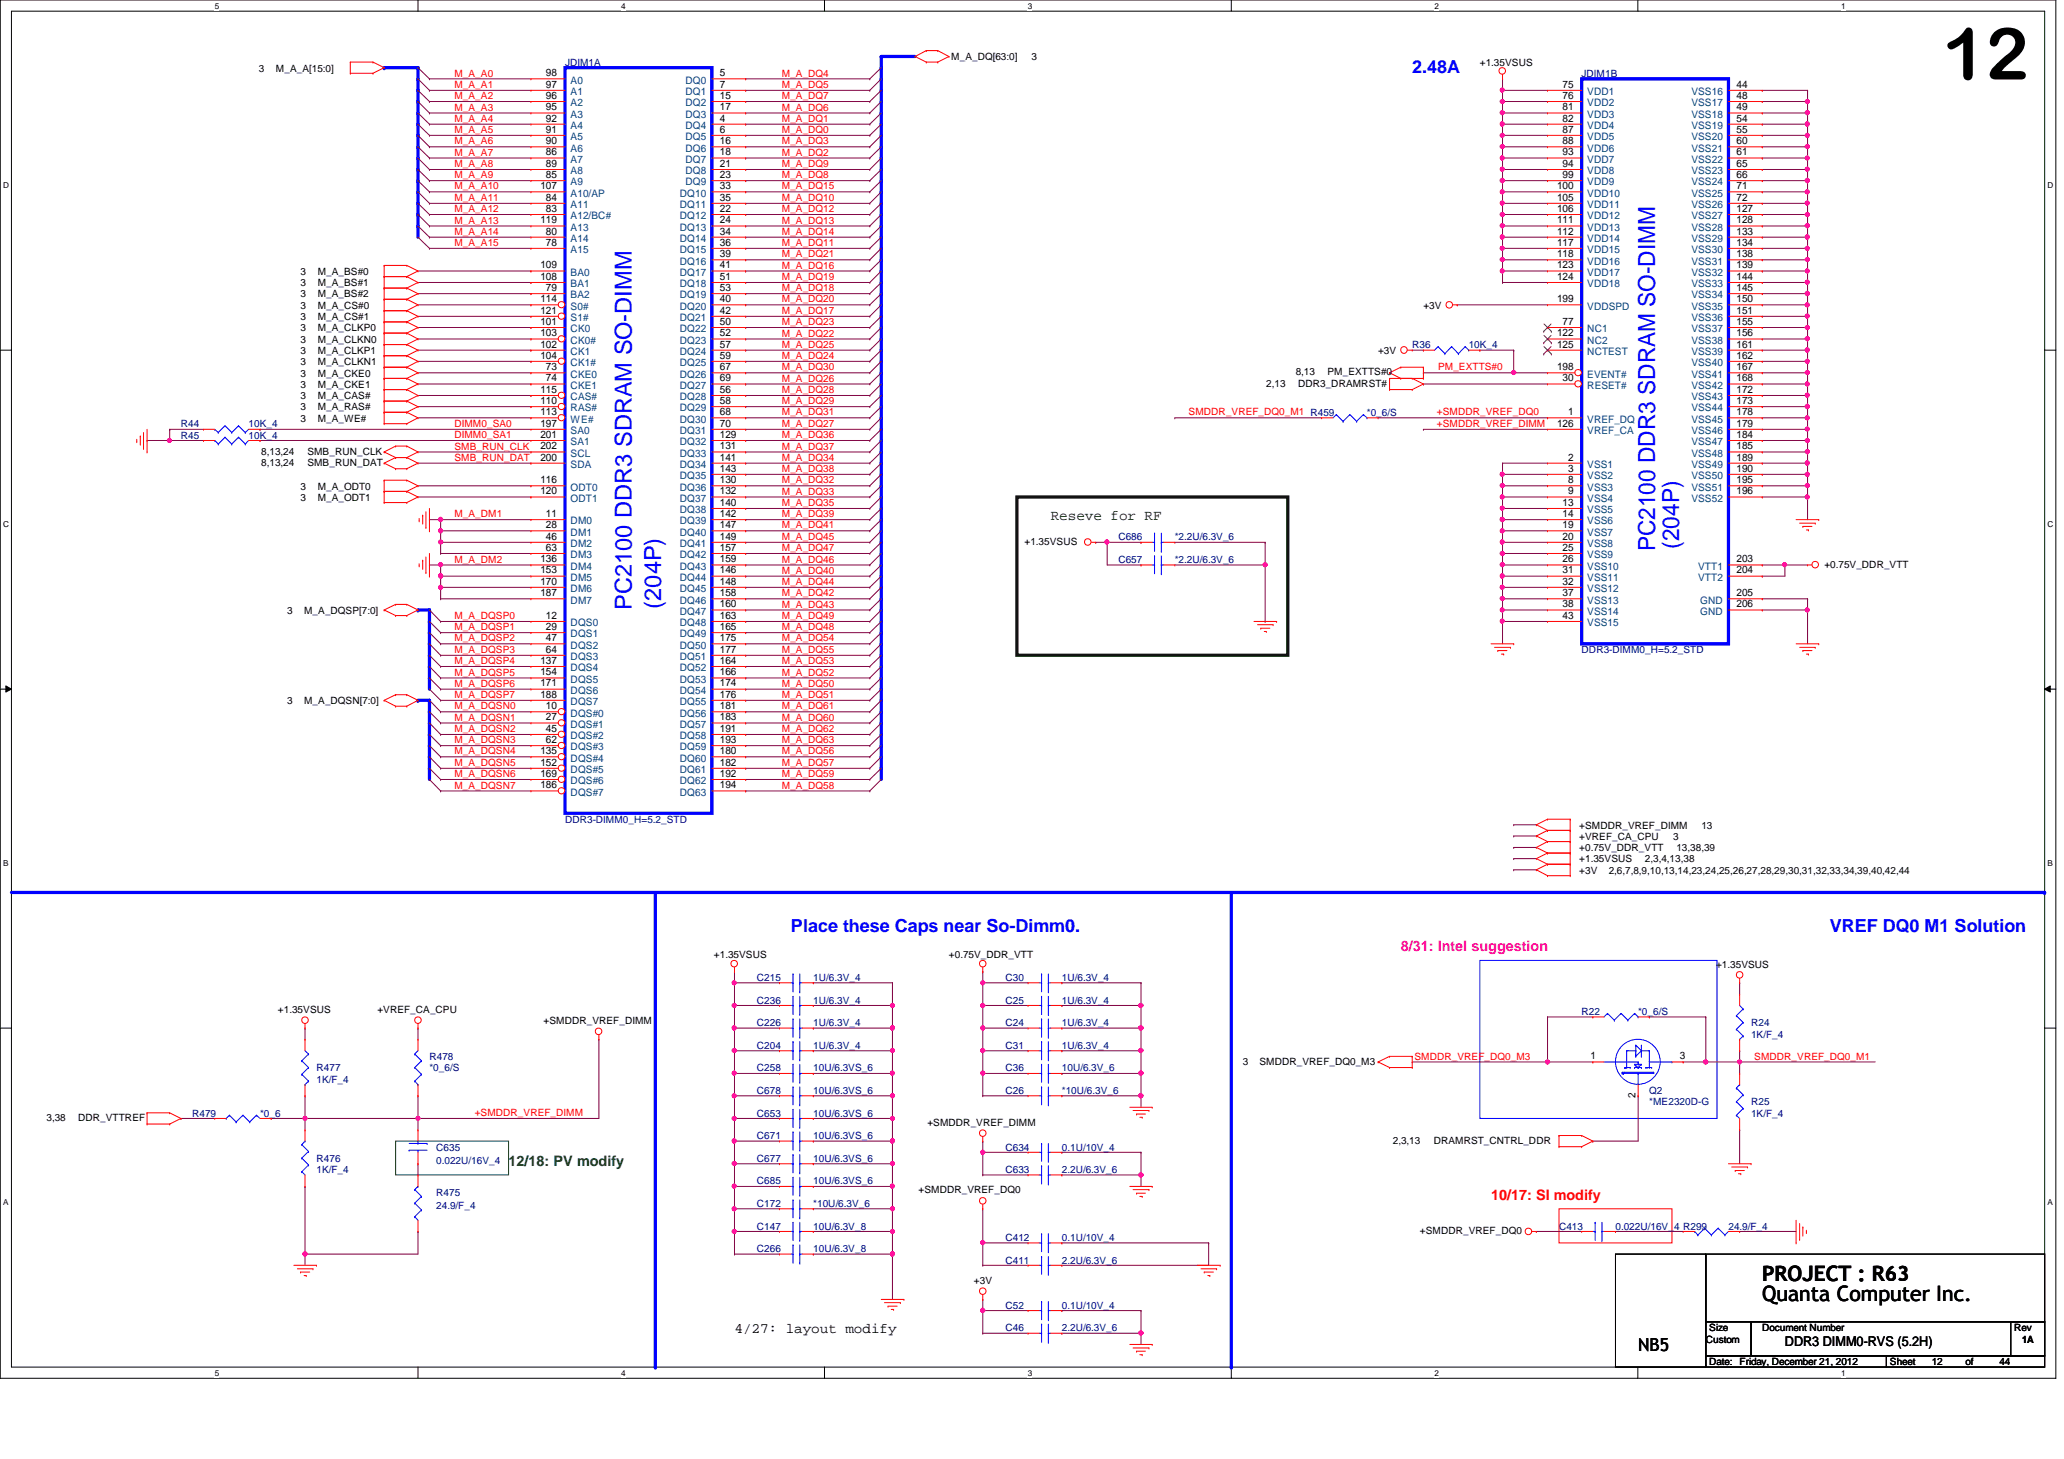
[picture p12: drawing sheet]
<svg xmlns="http://www.w3.org/2000/svg" width="297mm" height="210mm" viewBox="0 0 297 210" stroke-linecap="round" stroke-linejoin="round" font-family="sans-serif">
<defs><g id="words">
<text font-size="10.4" x="279.6" y="11.4">12</text>
<g font-size="3.4" fill="#00f">
<text x="238.2" y="79.3" transform="rotate(-90 238.2 79.3)">PC2100 DDR3 SDRAM SO-DIMM</text>
<text x="241.6" y="79" transform="rotate(-90 241.6 79)">(204P)</text>
<text x="90.9" y="87.8" transform="rotate(-90 90.9 87.8)">PC2100 DDR3 SDRAM SO-DIMM</text>
<text x="95.2" y="87.6" transform="rotate(-90 95.2 87.6)">(204P)</text>
</g>
<g font-size="3">
<text x="253.6" y="184.2">PROJECT : R63</text>
<text x="253.6" y="187.2">Quanta Computer Inc.</text>
</g>
<g font-size="2.6" fill="#00f">
<text x="203.2" y="10.5">2.48A</text>
<text x="113.8" y="134.1">Place these Caps near So-Dimm0.</text>
<text x="263.3" y="134.1">VREF DQ0 M1 Solution</text>
</g>
<text font-size="2.6" x="235.8" y="194.3">NB5</text>
<text font-size="2.1" fill="#004000" x="151.2" y="74.8">Reseve for RF</text>
<text font-size="2.1" fill="#f0f" x="201.6" y="136.8">8/31: Intel suggestion</text>
<text font-size="2.1" fill="#008000" x="73.2" y="167.7">12/18: PV modify</text>
<text font-size="2.1" fill="#f00" x="214.6" y="172.6">10/17: SI modify</text>
<text font-size="2.1" x="105.7" y="191.8">4/27: layout modify</text>
<text font-size="1.9" x="256.9" y="193.6">DDR3 DIMM0-RVS (5.2H)</text>
<g font-size="1.5">
<text x="78.6" y="11">98</text>
<text x="103.6" y="11">5</text>
<text x="78.6" y="12.6">97</text>
<text x="78.6" y="14.2">96</text>
<text x="78.6" y="15.9">95</text>
<text x="78.6" y="17.5">92</text>
<text x="103.6" y="12.6">7</text>
<text x="103.6" y="14.2">15</text>
<text x="103.6" y="15.9">17</text>
<text x="103.6" y="17.5">4</text>
<text x="224.9" y="12.6">75</text>
<text x="224.9" y="14.2">76</text>
<text x="224.9" y="15.9">81</text>
<text x="224.9" y="17.5">82</text>
<text x="249.9" y="12.6">44</text>
<text x="249.9" y="14.2">48</text>
<text x="249.9" y="15.9">49</text>
<text x="249.9" y="17.5">54</text>
<text x="78.6" y="19.1">91</text>
<text x="78.6" y="20.7">90</text>
<text x="78.6" y="22.4">86</text>
<text x="103.6" y="19.1">6</text>
<text x="103.6" y="20.7">16</text>
<text x="103.6" y="22.4">18</text>
<text x="224.9" y="19.1">87</text>
<text x="224.9" y="20.7">88</text>
<text x="224.9" y="22.4">93</text>
<text x="249.9" y="19.1">55</text>
<text x="249.9" y="20.7">60</text>
<text x="249.9" y="22.4">61</text>
<text x="77.8" y="27.2">107</text>
<text x="78.6" y="24">89</text>
<text x="78.6" y="25.6">85</text>
<text x="78.6" y="28.9">84</text>
<text x="103.6" y="24">21</text>
<text x="103.6" y="25.6">23</text>
<text x="103.6" y="27.2">33</text>
<text x="103.6" y="28.9">35</text>
<text x="224.1" y="27.2">100</text>
<text x="224.1" y="28.9">105</text>
<text x="224.9" y="24">94</text>
<text x="224.9" y="25.6">99</text>
<text x="249.9" y="24">65</text>
<text x="249.9" y="25.6">66</text>
<text x="249.9" y="27.2">71</text>
<text x="249.9" y="28.9">72</text>
<text x="77.8" y="32.1">119</text>
<text x="78.6" y="30.5">83</text>
<text x="78.6" y="33.7">80</text>
<text x="78.6" y="35.3">78</text>
<text x="103.6" y="30.5">22</text>
<text x="103.6" y="32.1">24</text>
<text x="103.6" y="33.7">34</text>
<text x="103.6" y="35.3">36</text>
<text x="224.1" y="30.5">106</text>
<text x="224.1" y="32.1">111</text>
<text x="224.1" y="33.7">112</text>
<text x="224.1" y="35.3">117</text>
<text x="249.9" y="30.5">127</text>
<text x="249.9" y="32.1">128</text>
<text x="249.9" y="33.7">133</text>
<text x="249.9" y="35.3">134</text>
<text x="77.8" y="38.6">109</text>
<text x="77.8" y="40.3">108</text>
<text x="78.6" y="41.9">79</text>
<text x="103.6" y="37">39</text>
<text x="103.6" y="38.6">41</text>
<text x="103.6" y="40.3">51</text>
<text x="103.6" y="41.9">53</text>
<text x="224.1" y="37">118</text>
<text x="224.1" y="38.6">123</text>
<text x="224.1" y="40.3">124</text>
<text x="249.9" y="37">138</text>
<text x="249.9" y="38.6">139</text>
<text x="249.9" y="40.3">144</text>
<text x="249.9" y="41.9">145</text>
<text x="77.8" y="43.5">114</text>
<text x="77.8" y="45.1">121</text>
<text x="77.8" y="46.7">101</text>
<text x="103.6" y="43.5">40</text>
<text x="103.6" y="45.1">42</text>
<text x="103.6" y="46.7">50</text>
<text x="224.1" y="43.5">199</text>
<text x="224.9" y="46.7">77</text>
<text x="249.9" y="43.5">150</text>
<text x="249.9" y="45.1">151</text>
<text x="249.9" y="46.7">155</text>
<text x="77.8" y="48.4">103</text>
<text x="77.8" y="50">102</text>
<text x="77.8" y="51.6">104</text>
<text x="78.6" y="53.3">73</text>
<text x="103.6" y="48.4">52</text>
<text x="103.6" y="50">57</text>
<text x="103.6" y="51.6">59</text>
<text x="103.6" y="53.3">67</text>
<text x="224.1" y="48.4">122</text>
<text x="224.1" y="50">125</text>
<text x="224.1" y="53.3">198</text>
<text x="249.9" y="48.4">156</text>
<text x="249.9" y="50">161</text>
<text x="249.9" y="51.6">162</text>
<text x="249.9" y="53.3">167</text>
<text x="77.8" y="56.5">115</text>
<text x="77.8" y="58.1">110</text>
<text x="77.8" y="59.7">113</text>
<text x="78.6" y="54.9">74</text>
<text x="103.6" y="54.9">69</text>
<text x="103.6" y="56.5">56</text>
<text x="103.6" y="58.1">58</text>
<text x="103.6" y="59.7">68</text>
<text x="224.9" y="54.9">30</text>
<text x="225.7" y="59.7">1</text>
<text x="249.9" y="54.9">168</text>
<text x="249.9" y="56.5">172</text>
<text x="249.9" y="58.1">173</text>
<text x="249.9" y="59.7">178</text>
<text x="77.8" y="61.4">197</text>
<text x="77.8" y="63">201</text>
<text x="77.8" y="64.6">202</text>
<text x="103.6" y="61.4">70</text>
<text x="103.6" y="63">129</text>
<text x="103.6" y="64.6">131</text>
<text x="224.1" y="61.4">126</text>
<text x="249.9" y="61.4">179</text>
<text x="249.9" y="63">184</text>
<text x="249.9" y="64.6">185</text>
<text x="77.8" y="66.3">200</text>
<text x="77.8" y="69.5">116</text>
<text x="77.8" y="71.1">120</text>
<text x="103.6" y="66.3">141</text>
<text x="103.6" y="67.9">143</text>
<text x="103.6" y="69.5">130</text>
<text x="103.6" y="71.1">132</text>
<text x="225.7" y="66.3">2</text>
<text x="225.7" y="67.9">3</text>
<text x="225.7" y="69.5">8</text>
<text x="225.7" y="71.1">9</text>
<text x="249.9" y="66.3">189</text>
<text x="249.9" y="67.9">190</text>
<text x="249.9" y="69.5">195</text>
<text x="249.9" y="71.1">196</text>
<text x="78.6" y="74.4">11</text>
<text x="78.6" y="76">28</text>
<text x="78.6" y="77.6">46</text>
<text x="103.6" y="72.8">140</text>
<text x="103.6" y="74.4">142</text>
<text x="103.6" y="76">147</text>
<text x="103.6" y="77.6">149</text>
<text x="224.9" y="72.8">13</text>
<text x="224.9" y="74.4">14</text>
<text x="224.9" y="76">19</text>
<text x="224.9" y="77.6">20</text>
<text x="77.8" y="80.9">136</text>
<text x="77.8" y="82.5">153</text>
<text x="78.6" y="79.2">63</text>
<text x="103.6" y="79.2">157</text>
<text x="103.6" y="80.9">159</text>
<text x="103.6" y="82.5">146</text>
<text x="224.9" y="79.2">25</text>
<text x="224.9" y="80.9">26</text>
<text x="224.9" y="82.5">31</text>
<text x="249.9" y="80.9">203</text>
<text x="249.9" y="82.5">204</text>
<text x="77.8" y="84.1">170</text>
<text x="77.8" y="85.8">187</text>
<text x="78.6" y="89">12</text>
<text x="103.6" y="84.1">148</text>
<text x="103.6" y="85.8">158</text>
<text x="103.6" y="87.4">160</text>
<text x="103.6" y="89">163</text>
<text x="224.9" y="84.1">32</text>
<text x="224.9" y="85.8">37</text>
<text x="224.9" y="87.4">38</text>
<text x="224.9" y="89">43</text>
<text x="249.9" y="85.8">205</text>
<text x="249.9" y="87.4">206</text>
<text x="77.8" y="95.5">137</text>
<text x="78.6" y="90.6">29</text>
<text x="78.6" y="92.2">47</text>
<text x="78.6" y="93.9">64</text>
<text x="103.6" y="90.6">165</text>
<text x="103.6" y="92.2">175</text>
<text x="103.6" y="93.9">177</text>
<text x="103.6" y="95.5">164</text>
<text x="77.8" y="97.2">154</text>
<text x="77.8" y="98.8">171</text>
<text x="77.8" y="100.4">188</text>
<text x="103.6" y="97.2">166</text>
<text x="103.6" y="98.8">174</text>
<text x="103.6" y="100.4">176</text>
<text x="78.6" y="102">10</text>
<text x="78.6" y="103.6">27</text>
<text x="78.6" y="105.3">45</text>
<text x="78.6" y="106.9">62</text>
<text x="103.6" y="102">181</text>
<text x="103.6" y="103.6">183</text>
<text x="103.6" y="105.3">191</text>
<text x="103.6" y="106.9">193</text>
<text x="77.8" y="108.5">135</text>
<text x="77.8" y="110.2">152</text>
<text x="77.8" y="111.8">169</text>
<text x="77.8" y="113.4">186</text>
<text x="103.6" y="108.5">180</text>
<text x="103.6" y="110.2">182</text>
<text x="103.6" y="111.8">192</text>
<text x="103.6" y="113.4">194</text>
<text x="228.9" y="152.4">1</text>
<text x="241.8" y="152.4">3</text>
<text x="235.4" y="158" transform="rotate(-90 235.4 158)">2</text>
</g>
<g font-size="1.5" fill="#004080">
<text x="82.1" y="12">A0</text>
<text x="82.1" y="13.7">A1</text>
<text x="82.1" y="15.3">A2</text>
<text x="82.1" y="16.9">A3</text>
<text x="98.6" y="12">DQ0</text>
<text x="98.6" y="13.7">DQ1</text>
<text x="98.6" y="15.3">DQ2</text>
<text x="98.6" y="16.9">DQ3</text>
<text x="228.4" y="13.7">VDD1</text>
<text x="228.4" y="15.3">VDD2</text>
<text x="228.4" y="16.9">VDD3</text>
<text x="243.4" y="13.7">VSS16</text>
<text x="243.4" y="15.3">VSS17</text>
<text x="243.4" y="16.9">VSS18</text>
<text x="82.1" y="18.5">A4</text>
<text x="82.1" y="20.2">A5</text>
<text x="82.1" y="21.8">A6</text>
<text x="82.1" y="23.4">A7</text>
<text x="98.6" y="18.5">DQ4</text>
<text x="98.6" y="20.2">DQ5</text>
<text x="98.6" y="21.8">DQ6</text>
<text x="98.6" y="23.4">DQ7</text>
<text x="228.4" y="18.5">VDD4</text>
<text x="228.4" y="20.2">VDD5</text>
<text x="228.4" y="21.8">VDD6</text>
<text x="228.4" y="23.4">VDD7</text>
<text x="243.4" y="18.5">VSS19</text>
<text x="243.4" y="20.2">VSS20</text>
<text x="243.4" y="21.8">VSS21</text>
<text x="243.4" y="23.4">VSS22</text>
<text x="82.1" y="25.1">A8</text>
<text x="82.1" y="26.7">A9</text>
<text x="82.1" y="28.3">A10/AP</text>
<text x="82.1" y="29.9">A11</text>
<text x="97.8" y="28.3">DQ10</text>
<text x="97.8" y="29.9">DQ11</text>
<text x="98.6" y="25.1">DQ8</text>
<text x="98.6" y="26.7">DQ9</text>
<text x="228.4" y="25.1">VDD8</text>
<text x="228.4" y="26.7">VDD9</text>
<text x="228.4" y="28.3">VDD10</text>
<text x="228.4" y="29.9">VDD11</text>
<text x="243.4" y="25.1">VSS23</text>
<text x="243.4" y="26.7">VSS24</text>
<text x="243.4" y="28.3">VSS25</text>
<text x="243.4" y="29.9">VSS26</text>
<text x="82.1" y="31.5">A12/BC#</text>
<text x="82.1" y="33.2">A13</text>
<text x="82.1" y="34.8">A14</text>
<text x="97.8" y="31.5">DQ12</text>
<text x="97.8" y="33.2">DQ13</text>
<text x="97.8" y="34.8">DQ14</text>
<text x="228.4" y="31.5">VDD12</text>
<text x="228.4" y="33.2">VDD13</text>
<text x="228.4" y="34.8">VDD14</text>
<text x="243.4" y="31.5">VSS27</text>
<text x="243.4" y="33.2">VSS28</text>
<text x="243.4" y="34.8">VSS29</text>
<text x="82.1" y="36.4">A15</text>
<text x="82.1" y="39.7">BA0</text>
<text x="82.1" y="41.3">BA1</text>
<text x="97.8" y="36.4">DQ15</text>
<text x="97.8" y="38.1">DQ16</text>
<text x="97.8" y="39.7">DQ17</text>
<text x="97.8" y="41.3">DQ18</text>
<text x="228.4" y="36.4">VDD15</text>
<text x="228.4" y="38.1">VDD16</text>
<text x="228.4" y="39.7">VDD17</text>
<text x="228.4" y="41.3">VDD18</text>
<text x="243.4" y="36.4">VSS30</text>
<text x="243.4" y="38.1">VSS31</text>
<text x="243.4" y="39.7">VSS32</text>
<text x="243.4" y="41.3">VSS33</text>
<text x="82.1" y="42.9">BA2</text>
<text x="82.1" y="44.5">S0#</text>
<text x="82.1" y="46.2">S1#</text>
<text x="82.1" y="47.8">CK0</text>
<text x="97.8" y="42.9">DQ19</text>
<text x="97.8" y="44.5">DQ20</text>
<text x="97.8" y="46.2">DQ21</text>
<text x="97.8" y="47.8">DQ22</text>
<text x="228.4" y="44.5">VDDSPD</text>
<text x="228.4" y="47.8">NC1</text>
<text x="243.4" y="42.9">VSS34</text>
<text x="243.4" y="44.5">VSS35</text>
<text x="243.4" y="46.2">VSS36</text>
<text x="243.4" y="47.8">VSS37</text>
<text x="82.1" y="49.4">CK0#</text>
<text x="82.1" y="51.1">CK1</text>
<text x="82.1" y="52.7">CK1#</text>
<text x="97.8" y="49.4">DQ23</text>
<text x="97.8" y="51.1">DQ24</text>
<text x="97.8" y="52.7">DQ25</text>
<text x="228.4" y="49.4">NC2</text>
<text x="228.4" y="51.1">NCTEST</text>
<text x="243.4" y="49.4">VSS38</text>
<text x="243.4" y="51.1">VSS39</text>
<text x="243.4" y="52.7">VSS40</text>
<text x="82.1" y="54.3">CKE0</text>
<text x="82.1" y="55.9">CKE1</text>
<text x="82.1" y="57.6">CAS#</text>
<text x="82.1" y="59.2">RAS#</text>
<text x="97.8" y="54.3">DQ26</text>
<text x="97.8" y="55.9">DQ27</text>
<text x="97.8" y="57.6">DQ28</text>
<text x="97.8" y="59.2">DQ29</text>
<text x="228.4" y="54.3">EVENT#</text>
<text x="228.4" y="55.9">RESET#</text>
<text x="243.4" y="54.3">VSS41</text>
<text x="243.4" y="55.9">VSS42</text>
<text x="243.4" y="57.6">VSS43</text>
<text x="243.4" y="59.2">VSS44</text>
<text x="82.1" y="60.8">WE#</text>
<text x="82.1" y="62.4">SA0</text>
<text x="82.1" y="64.1">SA1</text>
<text x="82.1" y="65.7">SCL</text>
<text x="97.8" y="60.8">DQ30</text>
<text x="97.8" y="62.4">DQ31</text>
<text x="97.8" y="64.1">DQ32</text>
<text x="97.8" y="65.7">DQ33</text>
<text x="228.4" y="60.8">VREF_DQ</text>
<text x="228.4" y="62.4">VREF_CA</text>
<text x="243.4" y="60.8">VSS45</text>
<text x="243.4" y="62.4">VSS46</text>
<text x="243.4" y="64.1">VSS47</text>
<text x="243.4" y="65.7">VSS48</text>
<text x="82.1" y="67.3">SDA</text>
<text x="82.1" y="70.6">ODT0</text>
<text x="97.8" y="67.3">DQ34</text>
<text x="97.8" y="68.9">DQ35</text>
<text x="97.8" y="70.6">DQ36</text>
<text x="228.4" y="67.3">VSS1</text>
<text x="228.4" y="68.9">VSS2</text>
<text x="228.4" y="70.6">VSS3</text>
<text x="243.4" y="67.3">VSS49</text>
<text x="243.4" y="68.9">VSS50</text>
<text x="243.4" y="70.6">VSS51</text>
<text x="82.1" y="72.2">ODT1</text>
<text x="82.1" y="75.4">DM0</text>
<text x="82.1" y="77">DM1</text>
<text x="97.8" y="72.2">DQ37</text>
<text x="97.8" y="73.8">DQ38</text>
<text x="97.8" y="75.4">DQ39</text>
<text x="97.8" y="77">DQ40</text>
<text x="228.4" y="72.2">VSS4</text>
<text x="228.4" y="73.8">VSS5</text>
<text x="228.4" y="75.4">VSS6</text>
<text x="228.4" y="77">VSS7</text>
<text x="243.4" y="72.2">VSS52</text>
<text x="82.1" y="78.7">DM2</text>
<text x="82.1" y="80.3">DM3</text>
<text x="82.1" y="82">DM4</text>
<text x="82.1" y="83.6">DM5</text>
<text x="97.8" y="78.7">DQ41</text>
<text x="97.8" y="80.3">DQ42</text>
<text x="97.8" y="82">DQ43</text>
<text x="97.8" y="83.6">DQ44</text>
<text x="228.4" y="78.7">VSS8</text>
<text x="228.4" y="80.3">VSS9</text>
<text x="228.4" y="82">VSS10</text>
<text x="228.4" y="83.6">VSS11</text>
<text x="244.4" y="82">VTT1</text>
<text x="244.4" y="83.6">VTT2</text>
<text x="82.1" y="85.2">DM6</text>
<text x="82.1" y="86.8">DM7</text>
<text x="97.8" y="85.2">DQ45</text>
<text x="97.8" y="86.8">DQ46</text>
<text x="97.8" y="88.4">DQ47</text>
<text x="228.4" y="85.2">VSS12</text>
<text x="228.4" y="86.8">VSS13</text>
<text x="228.4" y="88.4">VSS14</text>
<text x="244.7" y="86.8">GND</text>
<text x="244.7" y="88.4">GND</text>
<text x="82.1" y="90.1">DQS0</text>
<text x="82.1" y="91.7">DQS1</text>
<text x="82.1" y="93.3">DQS2</text>
<text x="82.1" y="95">DQS3</text>
<text x="97.8" y="90.1">DQ48</text>
<text x="97.8" y="91.7">DQ49</text>
<text x="97.8" y="93.3">DQ50</text>
<text x="97.8" y="95">DQ51</text>
<text x="228.4" y="90.1">VSS15</text>
<text x="82.1" y="96.6">DQS4</text>
<text x="82.1" y="98.2">DQS5</text>
<text x="82.1" y="99.8">DQS6</text>
<text x="82.1" y="101.4">DQS7</text>
<text x="97.8" y="96.6">DQ52</text>
<text x="97.8" y="98.2">DQ53</text>
<text x="97.8" y="99.8">DQ54</text>
<text x="97.8" y="101.4">DQ55</text>
<text x="82.1" y="103.1">DQS#0</text>
<text x="82.1" y="104.7">DQS#1</text>
<text x="82.1" y="106.3">DQS#2</text>
<text x="82.1" y="107.9">DQS#3</text>
<text x="97.8" y="103.1">DQ56</text>
<text x="97.8" y="104.7">DQ57</text>
<text x="97.8" y="106.3">DQ58</text>
<text x="97.8" y="107.9">DQ59</text>
<text x="82.1" y="109.6">DQS#4</text>
<text x="82.1" y="111.2">DQS#5</text>
<text x="82.1" y="112.8">DQS#6</text>
<text x="97.8" y="109.6">DQ60</text>
<text x="97.8" y="111.2">DQ61</text>
<text x="97.8" y="112.8">DQ62</text>
<text x="82.1" y="114.5">DQS#7</text>
<text x="97.8" y="114.5">DQ63</text>
</g>
<g font-size="1.4">
<text x="37.2" y="10.3">3</text>
<text x="39.7" y="10.3">M_A_A[15:0]</text>
<text x="136.9" y="8.6">M_A_DQ[63:0]</text>
<text x="148.5" y="8.6">3</text>
<text x="213" y="9.5">+1.35VSUS</text>
<text x="43.3" y="39.5">3</text>
<text x="43.3" y="41.1">3</text>
<text x="45.7" y="39.5">M_A_BS#0</text>
<text x="45.7" y="41.1">M_A_BS#1</text>
<text x="43.3" y="42.8">3</text>
<text x="43.3" y="44.4">3</text>
<text x="43.3" y="46.1">3</text>
<text x="43.3" y="47.7">3</text>
<text x="45.7" y="42.8">M_A_BS#2</text>
<text x="45.7" y="44.4">M_A_CS#0</text>
<text x="45.7" y="46.1">M_A_CS#1</text>
<text x="45.7" y="47.7">M_A_CLKP0</text>
<text x="204.8" y="44.4">+3V</text>
<text x="43.3" y="49.3">3</text>
<text x="43.3" y="50.9">3</text>
<text x="43.3" y="52.5">3</text>
<text x="45.7" y="49.3">M_A_CLKN0</text>
<text x="45.7" y="50.9">M_A_CLKP1</text>
<text x="45.7" y="52.5">M_A_CLKN1</text>
<text x="198.3" y="50.9">+3V</text>
<text x="43.3" y="54.2">3</text>
<text x="43.3" y="55.8">3</text>
<text x="43.3" y="57.4">3</text>
<text x="43.3" y="59.1">3</text>
<text x="45.7" y="54.2">M_A_CKE0</text>
<text x="45.7" y="55.8">M_A_CKE1</text>
<text x="45.7" y="57.4">M_A_CAS#</text>
<text x="45.7" y="59.1">M_A_RAS#</text>
<text x="182.2" y="55.6">2,13</text>
<text x="186.5" y="54">8,13</text>
<text x="186.8" y="55.6">DDR3_DRAMRST#</text>
<text x="191" y="54">PM_EXTTS#0</text>
<text x="37.6" y="65.4">8,13,24</text>
<text x="43.3" y="60.7">3</text>
<text x="44.2" y="65.4">SMB_RUN_CLK</text>
<text x="45.7" y="60.7">M_A_WE#</text>
<text x="37.6" y="67">8,13,24</text>
<text x="43.3" y="70.4">3</text>
<text x="44.2" y="67">SMB_RUN_DAT</text>
<text x="45.7" y="70.4">M_A_ODT0</text>
<text x="43.3" y="72.1">3</text>
<text x="45.7" y="72.1">M_A_ODT1</text>
<text x="147.4" y="78.4">+1.35VSUS</text>
<text x="262.5" y="81.7">+0.75V_DDR_VTT</text>
<text x="41.3" y="88.3">3</text>
<text x="43.8" y="88.3">M_A_DQSP[7:0]</text>
<text x="41.3" y="101.3">3</text>
<text x="43.8" y="101.3">M_A_DQSN[7:0]</text>
<text x="227.3" y="119.2">+SMDDR_VREF_DIMM</text>
<text x="244.8" y="119.2">13</text>
<text x="227.3" y="125.7">+3V</text>
<text x="227.3" y="124.1">+1.35VSUS</text>
<text x="227.3" y="122.4">+0.75V_DDR_VTT</text>
<text x="227.3" y="120.8">+VREF_CA_CPU</text>
<text x="231.5" y="125.7">2,6,7,8,9,10,13,14,23,24,25,26,27,28,29,30,31,32,33,34,39,40,42,44</text>
<text x="236.7" y="124.1">2,3,4,13,38</text>
<text x="240.8" y="120.8">3</text>
<text x="241.3" y="122.4">13,38,39</text>
<text x="102.7" y="137.9">+1.35VSUS</text>
<text x="136.6" y="137.9">+0.75V_DDR_VTT</text>
<text x="247" y="139.2">+1.35VSUS</text>
<text x="40" y="145.7">+1.35VSUS</text>
<text x="54.3" y="145.7">+VREF_CA_CPU</text>
<text x="78.2" y="147.3">+SMDDR_VREF_DIMM</text>
<text x="178.9" y="153.2">3</text>
<text x="181.3" y="153.2">SMDDR_VREF_DQ0_M3</text>
<text x="6.7" y="161.3">3,38</text>
<text x="11.3" y="161.3">DDR_VTTREF</text>
<text x="133.5" y="162">+SMDDR_VREF_DIMM</text>
<text x="200.4" y="164.5">2,3,13</text>
<text x="206.3" y="164.5">DRAMRST_CNTRL_DDR</text>
<text x="132.2" y="171.7">+SMDDR_VREF_DQ0</text>
<text x="204.3" y="177.5">+SMDDR_VREF_DQ0</text>
<text x="140.2" y="184.7">+3V</text>
<text x="246" y="191.5">Size</text>
<text x="253.6" y="191.5">Document Number</text>
<text x="289.8" y="191.5">Rev</text>
<text x="245.5" y="193.2">Custom</text>
<text x="246" y="196.4">Date: Friday, December 21, 2012</text>
<text x="272" y="196.4">Sheet</text>
<text x="278" y="196.4">12</text>
<text x="282.9" y="196.4">of</text>
<text x="287.7" y="196.4">44</text>
<text x="291" y="193.2">1A</text>
</g>
<g font-size="1.4" fill="#f00">
<text x="65.4" y="11">M_A_A0</text>
<text x="112.5" y="11">M_A_DQ4</text>
<text x="65.4" y="17.5">M_A_A4</text>
<text x="65.4" y="14.3">M_A_A2</text>
<text x="65.4" y="15.9">M_A_A3</text>
<text x="65.4" y="12.7">M_A_A1</text>
<text x="112.5" y="12.7">M_A_DQ5</text>
<text x="112.5" y="14.3">M_A_DQ7</text>
<text x="112.5" y="15.9">M_A_DQ6</text>
<text x="112.5" y="17.5">M_A_DQ1</text>
<text x="65.4" y="22.4">M_A_A7</text>
<text x="65.4" y="20.8">M_A_A6</text>
<text x="65.4" y="19.1">M_A_A5</text>
<text x="112.5" y="19.1">M_A_DQ0</text>
<text x="112.5" y="20.8">M_A_DQ3</text>
<text x="112.5" y="22.4">M_A_DQ2</text>
<text x="65.4" y="28.9">M_A_A11</text>
<text x="65.4" y="27.3">M_A_A10</text>
<text x="65.4" y="25.7">M_A_A9</text>
<text x="65.4" y="24">M_A_A8</text>
<text x="112.5" y="24">M_A_DQ9</text>
<text x="112.5" y="25.7">M_A_DQ8</text>
<text x="112.5" y="27.3">M_A_DQ15</text>
<text x="112.5" y="28.9">M_A_DQ10</text>
<text x="65.4" y="35.4">M_A_A15</text>
<text x="65.4" y="33.8">M_A_A14</text>
<text x="65.4" y="32.2">M_A_A13</text>
<text x="65.4" y="30.5">M_A_A12</text>
<text x="112.5" y="30.5">M_A_DQ12</text>
<text x="112.5" y="32.2">M_A_DQ13</text>
<text x="112.5" y="35.4">M_A_DQ11</text>
<text x="112.5" y="33.8">M_A_DQ14</text>
<text x="112.5" y="37">M_A_DQ21</text>
<text x="112.5" y="38.7">M_A_DQ16</text>
<text x="112.5" y="40.3">M_A_DQ19</text>
<text x="112.5" y="41.9">M_A_DQ18</text>
<text x="112.5" y="43.5">M_A_DQ20</text>
<text x="112.5" y="45.2">M_A_DQ17</text>
<text x="112.5" y="46.8">M_A_DQ23</text>
<text x="112.5" y="51.6">M_A_DQ24</text>
<text x="112.5" y="53.3">M_A_DQ30</text>
<text x="112.5" y="50">M_A_DQ25</text>
<text x="112.5" y="48.4">M_A_DQ22</text>
<text x="207" y="53.3">PM_EXTTS#0</text>
<text x="112.5" y="54.9">M_A_DQ26</text>
<text x="112.5" y="56.6">M_A_DQ28</text>
<text x="112.5" y="58.2">M_A_DQ29</text>
<text x="112.5" y="59.8">M_A_DQ31</text>
<text x="171.1" y="59.8">SMDDR_VREF_DQ0_M1 R459</text>
<text x="206.8" y="59.8">+SMDDR_VREF_DQ0</text>
<text x="65.4" y="64.7">SMB_RUN_CLK</text>
<text x="65.4" y="61.4">DIMM0_SA0</text>
<text x="65.4" y="63">DIMM0_SA1</text>
<text x="112.5" y="61.4">M_A_DQ27</text>
<text x="112.5" y="63">M_A_DQ36</text>
<text x="112.5" y="64.7">M_A_DQ37</text>
<text x="206.8" y="61.4">+SMDDR_VREF_DIMM</text>
<text x="65.4" y="66.3">SMB_RUN_DAT</text>
<text x="112.5" y="67.9">M_A_DQ38</text>
<text x="112.5" y="69.6">M_A_DQ32</text>
<text x="112.5" y="71.2">M_A_DQ33</text>
<text x="112.5" y="66.3">M_A_DQ34</text>
<text x="65.4" y="74.4">M_A_DM1</text>
<text x="112.5" y="72.8">M_A_DQ35</text>
<text x="112.5" y="74.4">M_A_DQ39</text>
<text x="112.5" y="76">M_A_DQ41</text>
<text x="112.5" y="77.7">M_A_DQ45</text>
<text x="65.4" y="80.9">M_A_DM2</text>
<text x="112.5" y="79.3">M_A_DQ47</text>
<text x="112.5" y="80.9">M_A_DQ46</text>
<text x="112.5" y="82.5">M_A_DQ40</text>
<text x="65.4" y="89.1">M_A_DQSP0</text>
<text x="112.5" y="84.2">M_A_DQ44</text>
<text x="112.5" y="85.8">M_A_DQ42</text>
<text x="112.5" y="87.4">M_A_DQ43</text>
<text x="112.5" y="89.1">M_A_DQ49</text>
<text x="65.4" y="90.7">M_A_DQSP1</text>
<text x="65.4" y="92.3">M_A_DQSP2</text>
<text x="65.4" y="93.9">M_A_DQSP3</text>
<text x="65.4" y="95.5">M_A_DQSP4</text>
<text x="112.5" y="90.7">M_A_DQ48</text>
<text x="112.5" y="92.3">M_A_DQ54</text>
<text x="112.5" y="93.9">M_A_DQ55</text>
<text x="112.5" y="95.5">M_A_DQ53</text>
<text x="65.4" y="97.2">M_A_DQSP5</text>
<text x="65.4" y="98.8">M_A_DQSP6</text>
<text x="65.4" y="100.4">M_A_DQSP7</text>
<text x="112.5" y="97.2">M_A_DQ52</text>
<text x="112.5" y="100.4">M_A_DQ51</text>
<text x="112.5" y="98.8">M_A_DQ50</text>
<text x="65.4" y="102.1">M_A_DQSN0</text>
<text x="65.4" y="103.7">M_A_DQSN1</text>
<text x="65.4" y="105.3">M_A_DQSN2</text>
<text x="65.4" y="106.9">M_A_DQSN3</text>
<text x="112.5" y="102.1">M_A_DQ61</text>
<text x="112.5" y="103.7">M_A_DQ60</text>
<text x="112.5" y="105.3">M_A_DQ62</text>
<text x="112.5" y="106.9">M_A_DQ63</text>
<text x="65.4" y="108.5">M_A_DQSN4</text>
<text x="65.4" y="110.2">M_A_DQSN5</text>
<text x="65.4" y="111.8">M_A_DQSN6</text>
<text x="65.4" y="113.5">M_A_DQSN7</text>
<text x="112.5" y="108.5">M_A_DQ56</text>
<text x="112.5" y="110.2">M_A_DQ57</text>
<text x="112.5" y="111.8">M_A_DQ59</text>
<text x="112.5" y="113.5">M_A_DQ58</text>
<text x="203.6" y="152.4">SMDDR_VREF_DQ0_M3</text>
<text x="252.5" y="152.4">SMDDR_VREF_DQ0_M1</text>
<text x="68.3" y="160.6">+SMDDR_VREF_DIMM</text>
</g>
<g font-size="1.4" fill="#000080">
<text x="81.3" y="9.5">JDIM1A</text>
<text x="227.6" y="11.1">JDIM1B</text>
<text x="203.2" y="50.1">R36</text>
<text x="211.4" y="50.1">10K_4</text>
<text x="196.7" y="59.9">*0_6/S</text>
<text x="26" y="61.5">R44</text>
<text x="26" y="63.1">R45</text>
<text x="35.8" y="61.5">10K_4</text>
<text x="35.8" y="63.1">10K_4</text>
<text x="160.9" y="77.7">C686</text>
<text x="169.1" y="77.7">*2.2U/6.3V_6</text>
<text x="160.9" y="81">C657</text>
<text x="169.1" y="81">*2.2U/6.3V_6</text>
<text x="227.6" y="94">DDR3-DIMM0_H=5.2_STD</text>
<text x="81.3" y="118.4">DDR3-DIMM0_H=5.2_STD</text>
<text x="108.9" y="141.1">C215</text>
<text x="117" y="141.1">1U/6.3V_4</text>
<text x="144.7" y="141.1">C30</text>
<text x="152.8" y="141.1">1U/6.3V_4</text>
<text x="108.9" y="144.4">C236</text>
<text x="108.9" y="147.7">C226</text>
<text x="117" y="144.4">1U/6.3V_4</text>
<text x="117" y="147.7">1U/6.3V_4</text>
<text x="144.7" y="144.4">C25</text>
<text x="144.7" y="147.7">C24</text>
<text x="152.8" y="144.4">1U/6.3V_4</text>
<text x="152.8" y="147.7">1U/6.3V_4</text>
<text x="227.6" y="146">R22</text>
<text x="235.7" y="146">*0_6/S</text>
<text x="252" y="149.3">1K/F_4</text>
<text x="252" y="147.7">R24</text>
<text x="45.5" y="155.8">1K/F_4</text>
<text x="45.5" y="154.1">R477</text>
<text x="61.8" y="154.1">*0_6/S</text>
<text x="61.8" y="152.5">R478</text>
<text x="108.9" y="154.1">C258</text>
<text x="108.9" y="150.9">C204</text>
<text x="117" y="154.1">10U/6.3VS_6</text>
<text x="117" y="150.9">1U/6.3V_4</text>
<text x="144.7" y="154.1">C36</text>
<text x="144.7" y="150.9">C31</text>
<text x="152.8" y="154.1">10U/6.3V_6</text>
<text x="152.8" y="150.9">1U/6.3V_4</text>
<text x="27.6" y="160.7">R479</text>
<text x="37.4" y="160.7">*0_6</text>
<text x="108.9" y="157.4">C678</text>
<text x="108.9" y="160.7">C653</text>
<text x="117" y="157.4">10U/6.3VS_6</text>
<text x="117" y="160.7">10U/6.3VS_6</text>
<text x="144.7" y="157.4">C26</text>
<text x="152.8" y="157.4">*10U/6.3V_6</text>
<text x="237.4" y="159">*ME2320D-G</text>
<text x="237.4" y="157.4">Q2</text>
<text x="252" y="160.7">1K/F_4</text>
<text x="252" y="159">R25</text>
<text x="45.5" y="167.1">R476</text>
<text x="62.8" y="167.5">0.022U/16V_4</text>
<text x="62.8" y="165.5">C635</text>
<text x="108.9" y="167.1">C677</text>
<text x="108.9" y="163.9">C671</text>
<text x="117" y="167.1">10U/6.3VS_6</text>
<text x="117" y="163.9">10U/6.3VS_6</text>
<text x="144.7" y="165.5">C634</text>
<text x="152.8" y="165.5">0.1U/10V_4</text>
<text x="45.5" y="168.8">1K/F_4</text>
<text x="62.8" y="174">24.9/F_4</text>
<text x="62.8" y="172">R475</text>
<text x="108.9" y="173.7">C172</text>
<text x="108.9" y="170.4">C685</text>
<text x="117" y="173.7">*10U/6.3V_6</text>
<text x="117" y="170.4">10U/6.3VS_6</text>
<text x="144.7" y="168.8">C633</text>
<text x="152.8" y="168.8">2.2U/6.3V_6</text>
<text x="108.9" y="176.9">C147</text>
<text x="117" y="176.9">10U/6.3V_8</text>
<text x="144.7" y="178.5">C412</text>
<text x="152.8" y="178.5">0.1U/10V_4</text>
<text x="224.4" y="176.9">C413</text>
<text x="232.5" y="176.9">0.022U/16V_4 R299</text>
<text x="248.7" y="176.9">24.9/F_4</text>
<text x="108.9" y="180.2">C266</text>
<text x="117" y="180.2">10U/6.3V_8</text>
<text x="144.7" y="181.8">C411</text>
<text x="152.8" y="181.8">2.2U/6.3V_6</text>
<text x="144.7" y="188.3">C52</text>
<text x="144.7" y="191.5">C46</text>
<text x="152.8" y="188.3">0.1U/10V_4</text>
<text x="152.8" y="191.5">2.2U/6.3V_6</text>
</g>
<g font-size="1.2">
<text x="30.9" y="1.2">5</text>
<text x="89.4" y="1.2">4</text>
<text x="147.9" y="1.2">3</text>
<text x="206.5" y="1.2">2</text>
<text x="265" y="1.2">1</text>
<text x=".5" y="27.1">D</text>
<text x="294.7" y="27.1">D</text>
<text x=".5" y="75.8">C</text>
<text x="294.7" y="75.8">C</text>
<text x=".5" y="124.6">B</text>
<text x="294.7" y="124.6">B</text>
<text x=".5" y="173.4">A</text>
<text x="294.7" y="173.4">A</text>
<text x="30.9" y="197.9">5</text>
<text x="89.4" y="197.9">4</text>
<text x="147.9" y="197.9">3</text>
<text x="206.5" y="197.9">2</text>
<text x="265" y="197.9">1</text>
</g>
</g></defs>
<path d="M0 0h295.9v198.3h-295.9zM1.6 1.6h292.7v195.1h-292.7z" fill="none" stroke="#000" stroke-width=".14"/>
<g fill="#fff">
<path d="M30.9 .2h.6v1.3h-.6z"/>
<path d="M30.9 196.8h.6v1.4h-.6z"/>
</g>
<path d="M60.2 0v1.6M60.2 196.7v1.6" fill="none" stroke="#000" stroke-width=".14"/>
<g fill="#fff">
<path d="M89.4 .2h.6v1.3h-.6z"/>
<path d="M89.4 196.8h.6v1.4h-.6z"/>
</g>
<path d="M118.7 0v1.6M118.7 196.7v1.6" fill="none" stroke="#000" stroke-width=".14"/>
<g fill="#fff">
<path d="M147.9 .2h.6v1.3h-.6z"/>
<path d="M147.9 196.8h.6v1.4h-.6z"/>
</g>
<path d="M177.2 0v1.6M177.2 196.7v1.6" fill="none" stroke="#000" stroke-width=".14"/>
<g fill="#fff">
<path d="M206.5 .2h.5v1.3h-.5z"/>
<path d="M206.5 196.8h.5v1.4h-.5z"/>
</g>
<path d="M235.7 0v1.6M235.7 196.7v1.6" fill="none" stroke="#000" stroke-width=".14"/>
<g fill="#fff">
<path d="M265 .2h.6v1.3h-.6z"/>
<path d="M265 196.8h.6v1.4h-.6z"/>
<path d="M.5 26h.8v1.3h-.8z"/>
<path d="M294.7 26h.8v1.3h-.8z"/>
<path d="M.5 74.8h.8v1.3h-.8z"/>
<path d="M294.7 74.8h.8v1.3h-.8z"/>
</g>
<path d="M0 50.4h1.6M294.3 50.4h1.6" fill="none" stroke="#000" stroke-width=".14"/>
<g fill="#fff">
<path d="M.5 123.5h.7v1.3h-.7z"/>
<path d="M294.7 123.5h.7v1.3h-.7z"/>
</g>
<path d="M0 99.1h1.6M.8 98.7l.8 .4-.8 .5zM294.3 99.1h1.6M294.3 99.1l.8-.4v.9z" fill="none" stroke="#000" stroke-width=".14"/>
<path d="M.8 98.7l.8 .4-.8 .5zM294.3 99.1l.8-.4v.9z" fill="#000"/>
<g fill="#fff">
<path d="M.5 172.3h.7v1.3h-.7z"/>
<path d="M294.7 172.3h.7v1.3h-.7z"/>
</g>
<path d="M0 147.9h1.6M294.3 147.9h1.6" fill="none" stroke="#000" stroke-width=".14"/>
<path d="M94.3 128.4v68.3" fill="none" stroke="#00f" stroke-width=".47"/>
<circle cx="94.3" cy="196.7" r=".23" fill="#00f"/>
<path d="M177.2 128.4v68.3" fill="none" stroke="#00f" stroke-width=".47"/>
<circle cx="177.2" cy="196.7" r=".23" fill="#00f"/>
<path d="M1.6 128.4h292.7" fill="none" stroke="#00f" stroke-width=".47"/>
<circle cx="294.3" cy="128.4" r=".23" fill="#00f"/>
<path d="M146.3 71.5h39v22.8h-39z" fill="none" stroke="#004000" stroke-width=".47"/>
<path d="M213 138.2h34.1v22.7h-34.1z" fill="none" stroke="#00f" stroke-width=".14"/>
<path d="M224.4 173.9h16.2v4.9h-16.2z" fill="none" stroke="#f00" stroke-width=".14"/>
<path d="M56.9 164.2h16.3v4.8h-16.3z" fill="none" stroke="#008000" stroke-width=".14"/>
<g fill="none" stroke="#800040" stroke-width=".14">
<path d="M61.8 11.3h14.6M61.8 19.5h14.6M61.8 17.9h14.6M61.8 14.6h14.6M61.8 16.3h14.6M61.8 13h14.6M61.8 11.3h.1M61.8 19.5h.1M61.8 17.9h.1M61.8 14.6h.1M61.8 16.3h.1M61.8 13h.1"/>
<path d="M61.8 35.7h14.6M61.8 34.1h14.6M61.8 32.5h14.6M61.8 30.9h14.6M61.8 29.3h14.6M61.8 27.6h14.6M61.8 26h14.6M61.8 24.4h14.6M61.8 22.7h14.6M61.8 21.1h14.6M61.8 35.7h.1M61.8 34.1h.1"/>
<path d="M61.8 32.5h.1M61.8 30.9h.1M61.8 29.3h.1M61.8 27.6h.1M61.8 26h.1M61.8 24.4h.1M61.8 22.7h.1M61.8 21.1h.1"/>
</g>
<path d="M55.3 9.7h4.9" fill="none" stroke="#00f" stroke-width=".47"/>
<circle cx="55.3" cy="9.7" r=".23" fill="#00f"/>
<g fill="none" stroke="#800040" stroke-width=".14">
<path d="M60.2 39h16.2M76.4 39h.1M60.2 58.5h16.2M60.2 56.9h16.2M60.2 55.2h16.2M60.2 53.6h16.2M60.2 52h16.2M60.2 50.4h16.2M60.2 48.8h16.2M60.2 47.1h16.2M60.2 45.5h16.2M60.2 43.9h16.2"/>
<path d="M60.2 42.2h16.2M60.2 40.6h16.2M76.4 58.5h.1M76.4 56.9h.1M76.4 55.2h.1M76.4 53.6h.1M76.4 52h.1M76.4 50.4h.1M76.4 48.8h.1M76.4 47.1h.1M76.4 45.5h.1M76.4 43.9h.1"/>
<path d="M76.4 42.2h.1M76.4 40.6h.1M60.2 60.1h16.2M60.2 65h16.2M60.2 66.6h16.2M60.2 69.9h16.2M60.2 71.5h16.2M63.4 74.8h13M63.4 74.8h.1M76.4 60.1h.1M76.4 65h.1M76.4 66.6h.1"/>
<path d="M76.4 69.9h.1M76.4 71.5h.1"/>
</g>
<circle cx="63.4" cy="74.7" r=".31" fill="#f0f"/>
<circle cx="63.4" cy="74.7" r=".31" fill="none" stroke="#f0f" stroke-width=".14"/>
<path d="M63.4 76.4h13M63.4 76.4h.1" fill="none" stroke="#800040" stroke-width=".14"/>
<circle cx="63.4" cy="76.4" r=".3" fill="#f0f"/>
<circle cx="63.4" cy="76.4" r=".3" fill="none" stroke="#f0f" stroke-width=".14"/>
<path d="M63.4 78h13M63.4 78h.1" fill="none" stroke="#800040" stroke-width=".14"/>
<circle cx="63.4" cy="78" r=".3" fill="#f0f"/>
<circle cx="63.4" cy="78" r=".3" fill="none" stroke="#f0f" stroke-width=".14"/>
<path d="M63.4 79.6h13M63.4 79.6h.1M63.4 81.3h13M63.4 81.3h.1" fill="none" stroke="#800040" stroke-width=".14"/>
<circle cx="63.4" cy="81.2" r=".3" fill="#f0f"/>
<circle cx="63.4" cy="81.2" r=".3" fill="none" stroke="#f0f" stroke-width=".14"/>
<path d="M63.4 82.9h13M63.4 82.9h.1" fill="none" stroke="#800040" stroke-width=".14"/>
<circle cx="63.4" cy="82.9" r=".31" fill="#f0f"/>
<circle cx="63.4" cy="82.9" r=".31" fill="none" stroke="#f0f" stroke-width=".14"/>
<path d="M63.4 84.5h13M63.4 84.5h.1" fill="none" stroke="#800040" stroke-width=".14"/>
<circle cx="63.4" cy="84.5" r=".3" fill="#f0f"/>
<circle cx="63.4" cy="84.5" r=".3" fill="none" stroke="#f0f" stroke-width=".14"/>
<g fill="none" stroke="#800040" stroke-width=".14">
<path d="M63.4 86.1h13M63.4 89.4h13M63.4 91h13M63.4 92.6h13M63.4 94.3h13M63.4 95.9h13M63.4 97.5h13M63.4 99.1h13M63.4 86.1h.1M63.4 89.4h.1M63.4 91h.1M63.4 92.6h.1"/>
<path d="M63.4 94.3h.1M63.4 95.9h.1M63.4 97.5h.1M63.4 99.1h.1M63.4 100.8h13M63.4 102.4h13M63.4 104h13M63.4 105.7h13M63.4 107.3h13M63.4 108.9h13M63.4 110.5h13M63.4 112.1h13"/>
<path d="M63.4 113.8h13M63.4 100.8h.1M63.4 102.4h.1M63.4 104h.1M63.4 105.7h.1M63.4 107.3h.1M63.4 108.9h.1M63.4 110.5h.1M63.4 112.1h.1M63.4 113.8h.1"/>
</g>
<path d="M60.2 100.8h1.6" fill="none" stroke="#00f" stroke-width=".47"/>
<circle cx="60.2" cy="100.8" r=".23" fill="#00f"/>
<path d="M60.2 87.8h1.6" fill="none" stroke="#00f" stroke-width=".47"/>
<circle cx="60.2" cy="87.8" r=".23" fill="#00f"/>
<g fill="none" stroke="#800040" stroke-width=".14">
<path d="M107.3 11.3h.1M107.3 13h.1M107.3 14.6h.1M107.3 16.3h.1M107.3 17.9h.1M107.3 19.5h.1M107.3 11.3h17.9M107.3 13h17.9M107.3 14.6h17.9M107.3 16.3h17.9M107.3 17.9h17.9M107.3 19.5h17.9"/>
<path d="M107.3 21.1h.1M107.3 22.7h.1M107.3 24.4h.1M107.3 26h.1M107.3 37.4h.1M107.3 39h.1M107.3 27.6h.1M107.3 29.3h.1M107.3 30.9h.1M107.3 32.5h.1M107.3 21.1h17.9M107.3 22.7h17.9"/>
<path d="M107.3 24.4h17.9M107.3 26h17.9M107.3 37.4h17.9M107.3 39h17.9M107.3 27.6h17.9M107.3 29.3h17.9M107.3 30.9h17.9M107.3 32.5h17.9M107.3 40.6h.1M107.3 42.2h.1M107.3 52h.1M107.3 53.6h.1"/>
<path d="M107.3 55.2h.1M107.3 56.9h.1M107.3 58.5h.1M107.3 43.9h.1M107.3 45.5h.1M107.3 50.4h.1M107.3 40.6h17.9M107.3 42.2h17.9M107.3 52h17.9M107.3 53.6h17.9M107.3 55.2h17.9M107.3 56.9h17.9"/>
<path d="M107.3 58.5h17.9M107.3 43.9h17.9M107.3 45.5h17.9M107.3 50.4h17.9M107.3 68.2h.1M107.3 69.9h.1M107.3 71.5h.1M107.3 73.2h.1M107.3 74.8h.1M107.3 60.1h.1M107.3 61.8h.1M107.3 63.4h.1"/>
<path d="M107.3 65h.1M107.3 66.6h.1M107.3 76.4h.1M107.3 78h.1M107.3 79.6h.1M107.3 68.2h17.9M107.3 69.9h17.9M107.3 71.5h17.9M107.3 73.2h17.9M107.3 74.8h17.9M107.3 60.1h17.9M107.3 61.8h17.9"/>
<path d="M107.3 63.4h17.9M107.3 65h17.9M107.3 66.6h17.9M107.3 76.4h17.9M107.3 78h17.9M107.3 79.6h17.9M107.3 84.5h.1M107.3 86.1h.1M107.3 87.8h.1M107.3 89.4h.1M107.3 91h.1M107.3 92.6h.1"/>
<path d="M107.3 94.3h.1M107.3 95.9h.1M107.3 97.5h.1M107.3 81.3h.1M107.3 82.9h.1M107.3 84.5h17.9M107.3 86.1h17.9M107.3 87.8h17.9M107.3 89.4h17.9M107.3 91h17.9M107.3 92.6h17.9M107.3 94.3h17.9"/>
<path d="M107.3 95.9h17.9M107.3 97.5h17.9M107.3 81.3h17.9M107.3 82.9h17.9M107.3 102.4h.1M107.3 104h.1M107.3 105.7h.1M107.3 107.3h.1M107.3 108.9h.1M107.3 110.5h.1M107.3 112.1h.1M107.3 113.8h.1"/>
<path d="M107.3 102.4h17.9M107.3 104h17.9M107.3 105.7h17.9M107.3 107.3h17.9M107.3 108.9h17.9M107.3 110.5h17.9M107.3 112.1h17.9M107.3 113.8h17.9"/>
</g>
<path d="M126.8 8.1h4.9" fill="none" stroke="#00f" stroke-width=".47"/>
<circle cx="126.8" cy="8.1" r=".23" fill="#00f"/>
<path d="M24.4 61.8h.1M24.4 63.4h.1M24.4 61.8v1.6M24.4 63.4h4.9M37.4 61.8h39M37.4 63.4h39M37.4 61.8h.1M37.4 63.4h.1" fill="none" stroke="#800040" stroke-width=".14"/>
<circle cx="24.4" cy="63.4" r=".3" fill="#f0f"/>
<circle cx="24.4" cy="63.4" r=".3" fill="none" stroke="#f0f" stroke-width=".14"/>
<path d="M216.2 35.7h6.5M216.2 39h.1M216.2 35.7h.1M216.2 32.5h.1M216.2 32.5v1.6M216.2 39v1.6M216.2 40.6h6.5M216.2 40.6h.1M21.2 63.4h3.2M21.2 63.4h.1M24.4 61.8h.1M24.4 61.8h4.9" fill="none" stroke="#800040" stroke-width=".14"/>
<circle cx="216.2" cy="34.1" r=".31" fill="#f0f"/>
<circle cx="216.2" cy="34.1" r=".31" fill="none" stroke="#f0f" stroke-width=".14"/>
<path d="M216.2 14.6h6.5M216.2 17.9h6.5M216.2 14.6h.1M216.2 17.9h.1M216.2 30.9h6.5M216.2 29.3h6.5M216.2 27.6h6.5M216.2 30.9h.1M216.2 29.3h.1M216.2 27.6h.1" fill="none" stroke="#800040" stroke-width=".14"/>
<circle cx="216.2" cy="17.8" r=".31" fill="#f0f"/>
<circle cx="216.2" cy="17.8" r=".31" fill="none" stroke="#f0f" stroke-width=".14"/>
<path d="M216.2 24.4h6.5M216.2 24.4h.1" fill="none" stroke="#800040" stroke-width=".14"/>
<circle cx="216.2" cy="24.3" r=".3" fill="#f0f"/>
<circle cx="216.2" cy="24.3" r=".3" fill="none" stroke="#f0f" stroke-width=".14"/>
<path d="M216.2 19.5h6.5M216.2 19.5h.1" fill="none" stroke="#800040" stroke-width=".14"/>
<circle cx="216.2" cy="19.5" r=".3" fill="#f0f"/>
<circle cx="216.2" cy="19.5" r=".3" fill="none" stroke="#f0f" stroke-width=".14"/>
<path d="M253.6 13h6.5M253.6 13h.1M216.2 22.7h6.5M216.2 22.7h.1M260.1 24.4h.1M260.1 24.4v1.6" fill="none" stroke="#800040" stroke-width=".14"/>
<circle cx="260.1" cy="24.3" r=".3" fill="#f0f"/>
<circle cx="260.1" cy="24.3" r=".3" fill="none" stroke="#f0f" stroke-width=".14"/>
<path d="M253.6 19.5h6.5M253.6 19.5h.1M253.6 37.4h6.5M253.6 37.4h.1" fill="none" stroke="#800040" stroke-width=".14"/>
<circle cx="260.1" cy="19.5" r=".3" fill="#f0f"/>
<circle cx="260.1" cy="19.5" r=".3" fill="none" stroke="#f0f" stroke-width=".14"/>
<path d="M253.6 17.9h6.5M253.6 17.9h.1M253.6 30.9h6.5M253.6 30.9h.1M253.6 43.9h6.5M253.6 43.9h.1" fill="none" stroke="#800040" stroke-width=".14"/>
<circle cx="260.1" cy="43.9" r=".3" fill="#f0f"/>
<circle cx="260.1" cy="43.9" r=".3" fill="none" stroke="#f0f" stroke-width=".14"/>
<path d="M260.1 55.2h.1M260.1 55.2v1.7" fill="none" stroke="#800040" stroke-width=".14"/>
<circle cx="260.1" cy="56.8" r=".3" fill="#f0f"/>
<circle cx="260.1" cy="56.8" r=".3" fill="none" stroke="#f0f" stroke-width=".14"/>
<circle cx="260.1" cy="55.2" r=".3" fill="#f0f"/>
<circle cx="260.1" cy="55.2" r=".3" fill="none" stroke="#f0f" stroke-width=".14"/>
<path d="M253.6 47.1h6.5M253.6 47.1h.1M260.1 60.1h.1M260.1 60.1v1.7" fill="none" stroke="#800040" stroke-width=".14"/>
<circle cx="260.1" cy="61.7" r=".3" fill="#f0f"/>
<circle cx="260.1" cy="61.7" r=".3" fill="none" stroke="#f0f" stroke-width=".14"/>
<circle cx="260.1" cy="60.1" r=".3" fill="#f0f"/>
<circle cx="260.1" cy="60.1" r=".3" fill="none" stroke="#f0f" stroke-width=".14"/>
<path d="M253.6 53.6h6.5M253.6 40.6h6.5M253.6 53.6h.1M253.6 40.6h.1" fill="none" stroke="#800040" stroke-width=".14"/>
<circle cx="260.1" cy="40.6" r=".3" fill="#f0f"/>
<circle cx="260.1" cy="40.6" r=".3" fill="none" stroke="#f0f" stroke-width=".14"/>
<path d="M253.6 69.9h6.5M253.6 69.9h.1M260.1 71.5h.1M260.1 71.5v3.3" fill="none" stroke="#800040" stroke-width=".14"/>
<circle cx="260.1" cy="71.5" r=".3" fill="#f0f"/>
<circle cx="260.1" cy="71.5" r=".3" fill="none" stroke="#f0f" stroke-width=".14"/>
<path d="M260.1 27.6h.1M260.1 27.6v1.7M253.6 58.5h.1M260.1 56.9h.1M260.1 56.9v1.6h-6.5" fill="none" stroke="#800040" stroke-width=".14"/>
<circle cx="260.1" cy="58.5" r=".31" fill="#f0f"/>
<circle cx="260.1" cy="58.5" r=".31" fill="none" stroke="#f0f" stroke-width=".14"/>
<path d="M216.2 66.6h6.5M216.2 79.6h6.5M216.2 73.2h6.5M216.2 66.6h.1M216.2 79.6h.1M216.2 73.2h.1M216.2 86.1h6.5M216.2 86.1h.1M253.6 82.9h3.3M253.6 82.9h.1M256.9 81.3h3.2M256.9 81.3h.1" fill="none" stroke="#800040" stroke-width=".14"/>
<circle cx="216.2" cy="86.1" r=".3" fill="#f0f"/>
<circle cx="216.2" cy="86.1" r=".3" fill="none" stroke="#f0f" stroke-width=".14"/>
<path d="M260.1 34.1h.1M260.1 21.1h.1M260.1 21.1v1.6M260.1 34.1v1.6M204.8 55.2h.1M204.8 55.2h17.9M209.7 43.9h13M209.7 43.9h.1M217.8 53.6h4.9M217.8 53.6h.1M216.2 69.9h6.5M216.2 69.9h.1" fill="none" stroke="#800040" stroke-width=".14"/>
<circle cx="260.1" cy="22.7" r=".3" fill="#f0f"/>
<circle cx="260.1" cy="22.7" r=".3" fill="none" stroke="#f0f" stroke-width=".14"/>
<circle cx="260.1" cy="21.1" r=".3" fill="#f0f"/>
<circle cx="260.1" cy="21.1" r=".3" fill="none" stroke="#f0f" stroke-width=".14"/>
<path d="M260.1 65h.1M260.1 65v1.6" fill="none" stroke="#800040" stroke-width=".14"/>
<circle cx="260.1" cy="66.6" r=".31" fill="#f0f"/>
<circle cx="260.1" cy="66.6" r=".31" fill="none" stroke="#f0f" stroke-width=".14"/>
<path d="M216.2 82.9h.1M216.2 82.9v1.6M256.9 81.3h.1M256.9 81.3v1.6" fill="none" stroke="#800040" stroke-width=".14"/>
<circle cx="216.2" cy="84.5" r=".3" fill="#f0f"/>
<circle cx="216.2" cy="84.5" r=".3" fill="none" stroke="#f0f" stroke-width=".14"/>
<circle cx="216.2" cy="82.9" r=".31" fill="#f0f"/>
<circle cx="216.2" cy="82.9" r=".31" fill="none" stroke="#f0f" stroke-width=".14"/>
<path d="M260.1 45.5h.1M260.1 45.5v1.6M216.2 89.4h.1M216.2 89.4v3.2" fill="none" stroke="#800040" stroke-width=".14"/>
<circle cx="260.1" cy="47.1" r=".3" fill="#f0f"/>
<circle cx="260.1" cy="47.1" r=".3" fill="none" stroke="#f0f" stroke-width=".14"/>
<circle cx="260.1" cy="45.5" r=".3" fill="#f0f"/>
<circle cx="260.1" cy="45.5" r=".3" fill="none" stroke="#f0f" stroke-width=".14"/>
<path d="M260.1 52h.1M260.1 52v1.6M260.1 63.4h.1M260.1 63.4v1.6" fill="none" stroke="#800040" stroke-width=".14"/>
<circle cx="260.1" cy="65" r=".3" fill="#f0f"/>
<circle cx="260.1" cy="65" r=".3" fill="none" stroke="#f0f" stroke-width=".14"/>
<circle cx="260.1" cy="63.4" r=".3" fill="#f0f"/>
<circle cx="260.1" cy="63.4" r=".3" fill="none" stroke="#f0f" stroke-width=".14"/>
<path d="M216.2 26h.1M216.2 26v1.6M260.1 22.7h.1M260.1 22.7v1.7M253.6 55.2h6.5M253.6 55.2h.1M216.2 68.2h.1M216.2 78h.1M216.2 68.2v1.7M216.2 78v1.6M260.1 66.6h.1M260.1 66.6v1.6" fill="none" stroke="#800040" stroke-width=".14"/>
<circle cx="216.2" cy="27.6" r=".3" fill="#f0f"/>
<circle cx="216.2" cy="27.6" r=".3" fill="none" stroke="#f0f" stroke-width=".14"/>
<circle cx="216.2" cy="26" r=".31" fill="#f0f"/>
<circle cx="216.2" cy="26" r=".31" fill="none" stroke="#f0f" stroke-width=".14"/>
<path d="M260.1 47.1h.1M260.1 47.1v1.7M216.2 79.6h.1M216.2 79.6v1.7" fill="none" stroke="#800040" stroke-width=".14"/>
<circle cx="216.2" cy="79.6" r=".3" fill="#f0f"/>
<circle cx="216.2" cy="79.6" r=".3" fill="none" stroke="#f0f" stroke-width=".14"/>
<path d="M260.1 39h.1M260.1 39v1.6M260.1 48.8h.1M260.1 48.8v1.6M216.2 69.9h.1M216.2 69.9v1.6" fill="none" stroke="#800040" stroke-width=".14"/>
<circle cx="216.2" cy="69.8" r=".3" fill="#f0f"/>
<circle cx="216.2" cy="69.8" r=".3" fill="none" stroke="#f0f" stroke-width=".14"/>
<path d="M260.1 53.6h.1M260.1 53.6v1.6" fill="none" stroke="#800040" stroke-width=".14"/>
<circle cx="260.1" cy="53.6" r=".3" fill="#f0f"/>
<circle cx="260.1" cy="53.6" r=".3" fill="none" stroke="#f0f" stroke-width=".14"/>
<path d="M216.2 81.3h6.5M216.2 81.3h.1" fill="none" stroke="#800040" stroke-width=".14"/>
<circle cx="216.2" cy="81.2" r=".3" fill="#f0f"/>
<circle cx="216.2" cy="81.2" r=".3" fill="none" stroke="#f0f" stroke-width=".14"/>
<path d="M216.2 76.4h.1M216.2 76.4v1.6" fill="none" stroke="#800040" stroke-width=".14"/>
<circle cx="216.2" cy="78" r=".3" fill="#f0f"/>
<circle cx="216.2" cy="78" r=".3" fill="none" stroke="#f0f" stroke-width=".14"/>
<path d="M253.6 21.1h6.5M253.6 21.1h.1M253.6 45.5h6.5M253.6 45.5h.1M260.1 50.4h.1M260.1 50.4v1.6" fill="none" stroke="#800040" stroke-width=".14"/>
<circle cx="260.1" cy="52" r=".3" fill="#f0f"/>
<circle cx="260.1" cy="52" r=".3" fill="none" stroke="#f0f" stroke-width=".14"/>
<circle cx="260.1" cy="50.4" r=".31" fill="#f0f"/>
<circle cx="260.1" cy="50.4" r=".31" fill="none" stroke="#f0f" stroke-width=".14"/>
<path d="M260.1 14.6h.1M260.1 14.6v1.7M253.6 26h6.5M253.6 26h.1M260.1 35.7h.1M260.1 35.7v1.7" fill="none" stroke="#800040" stroke-width=".14"/>
<circle cx="260.1" cy="16.2" r=".3" fill="#f0f"/>
<circle cx="260.1" cy="16.2" r=".3" fill="none" stroke="#f0f" stroke-width=".14"/>
<path d="M260.1 13h.1M260.1 13v1.6" fill="none" stroke="#800040" stroke-width=".14"/>
<circle cx="260.1" cy="14.6" r=".3" fill="#f0f"/>
<circle cx="260.1" cy="14.6" r=".3" fill="none" stroke="#f0f" stroke-width=".14"/>
<path d="M216.2 13h.1M216.2 13v1.6M216.2 26h6.5M216.2 26h.1M216.2 34.1h.1M216.2 34.1v1.6M253.6 68.2h6.5M253.6 68.2h.1" fill="none" stroke="#800040" stroke-width=".14"/>
<circle cx="216.2" cy="14.6" r=".3" fill="#f0f"/>
<circle cx="216.2" cy="14.6" r=".3" fill="none" stroke="#f0f" stroke-width=".14"/>
<circle cx="216.2" cy="12.9" r=".3" fill="#f0f"/>
<circle cx="216.2" cy="12.9" r=".3" fill="none" stroke="#f0f" stroke-width=".14"/>
<path d="M253.6 22.7h6.5M253.6 22.7h.1M216.2 87.8h.1M216.2 87.8v1.6" fill="none" stroke="#800040" stroke-width=".14"/>
<circle cx="216.2" cy="89.4" r=".3" fill="#f0f"/>
<circle cx="216.2" cy="89.4" r=".3" fill="none" stroke="#f0f" stroke-width=".14"/>
<circle cx="216.2" cy="87.8" r=".3" fill="#f0f"/>
<circle cx="216.2" cy="87.8" r=".3" fill="none" stroke="#f0f" stroke-width=".14"/>
<path d="M253.6 56.9h6.5M253.6 56.9h.1M216.2 71.5h.1M216.2 71.5v1.7M253.6 66.6h6.5M253.6 66.6h.1M216.2 87.8h6.5M216.2 87.8h.1" fill="none" stroke="#800040" stroke-width=".14"/>
<circle cx="216.2" cy="73.1" r=".3" fill="#f0f"/>
<circle cx="216.2" cy="73.1" r=".3" fill="none" stroke="#f0f" stroke-width=".14"/>
<circle cx="216.2" cy="71.5" r=".3" fill="#f0f"/>
<circle cx="216.2" cy="71.5" r=".3" fill="none" stroke="#f0f" stroke-width=".14"/>
<g fill="none" stroke="#800040" stroke-width=".14">
<path d="M216.2 19.5h.1M216.2 19.5v3.2M260.1 19.5h.1M260.1 19.5v1.6M216.2 37.4h6.5M216.2 37.4h.1M216.2 21.1h.1M216.2 78h6.5M216.2 71.5h6.5M216.2 78h.1M216.2 71.5h.1M253.6 61.8h6.5"/>
<path d="M253.6 65h6.5M253.6 60.1h6.5M253.6 61.8h.1M253.6 65h.1M253.6 60.1h.1M260.1 61.8h.1M260.1 61.8v1.6M216.2 84.5h6.5M216.2 84.5h.1"/>
</g>
<circle cx="216.2" cy="21.1" r=".3" fill="#f0f"/>
<circle cx="216.2" cy="21.1" r=".3" fill="none" stroke="#f0f" stroke-width=".14"/>
<path d="M253.6 29.3h6.5M253.6 29.3h.1" fill="none" stroke="#800040" stroke-width=".14"/>
<circle cx="260.1" cy="29.2" r=".3" fill="#f0f"/>
<circle cx="260.1" cy="29.2" r=".3" fill="none" stroke="#f0f" stroke-width=".14"/>
<path d="M216.2 22.7h.1M216.2 22.7v1.7M260.1 43.9h.1M260.1 43.9v1.6M253.6 63.4h6.5M253.6 63.4h.1" fill="none" stroke="#800040" stroke-width=".14"/>
<circle cx="216.2" cy="22.7" r=".3" fill="#f0f"/>
<circle cx="216.2" cy="22.7" r=".3" fill="none" stroke="#f0f" stroke-width=".14"/>
<path d="M253.6 16.3h6.5M253.6 16.3h.1M216.2 74.8h.1M216.2 74.8v1.6" fill="none" stroke="#800040" stroke-width=".14"/>
<circle cx="216.2" cy="76.4" r=".3" fill="#f0f"/>
<circle cx="216.2" cy="76.4" r=".3" fill="none" stroke="#f0f" stroke-width=".14"/>
<circle cx="216.2" cy="74.7" r=".31" fill="#f0f"/>
<circle cx="216.2" cy="74.7" r=".31" fill="none" stroke="#f0f" stroke-width=".14"/>
<path d="M216.2 30.9h.1M216.2 30.9v1.6" fill="none" stroke="#800040" stroke-width=".14"/>
<circle cx="216.2" cy="32.5" r=".3" fill="#f0f"/>
<circle cx="216.2" cy="32.5" r=".3" fill="none" stroke="#f0f" stroke-width=".14"/>
<circle cx="216.2" cy="30.9" r=".3" fill="#f0f"/>
<circle cx="216.2" cy="30.9" r=".3" fill="none" stroke="#f0f" stroke-width=".14"/>
<path d="M260.1 40.6h.1M260.1 40.6v1.6" fill="none" stroke="#800040" stroke-width=".14"/>
<circle cx="260.1" cy="42.2" r=".31" fill="#f0f"/>
<circle cx="260.1" cy="42.2" r=".31" fill="none" stroke="#f0f" stroke-width=".14"/>
<path d="M253.6 27.6h6.5M253.6 27.6h.1M260.1 37.4h.1M260.1 37.4v1.6M253.6 42.2h6.5M253.6 42.2h.1M216.2 89.4h6.5M216.2 89.4h.1M216.2 86.1h.1M216.2 86.1v1.7" fill="none" stroke="#800040" stroke-width=".14"/>
<circle cx="260.1" cy="39" r=".3" fill="#f0f"/>
<circle cx="260.1" cy="39" r=".3" fill="none" stroke="#f0f" stroke-width=".14"/>
<circle cx="260.1" cy="37.3" r=".3" fill="#f0f"/>
<circle cx="260.1" cy="37.3" r=".3" fill="none" stroke="#f0f" stroke-width=".14"/>
<path d="M253.6 48.8h6.5M253.6 48.8h.1" fill="none" stroke="#800040" stroke-width=".14"/>
<circle cx="260.1" cy="48.7" r=".3" fill="#f0f"/>
<circle cx="260.1" cy="48.7" r=".3" fill="none" stroke="#f0f" stroke-width=".14"/>
<path d="M216.2 39h6.5M216.2 39h.1M253.6 24.4h6.5M253.6 35.7h6.5M253.6 24.4h.1M253.6 35.7h.1" fill="none" stroke="#800040" stroke-width=".14"/>
<circle cx="260.1" cy="35.7" r=".3" fill="#f0f"/>
<circle cx="260.1" cy="35.7" r=".3" fill="none" stroke="#f0f" stroke-width=".14"/>
<g fill="none" stroke="#800040" stroke-width=".14">
<path d="M216.2 16.3h6.5M216.2 11.3h.1M216.2 17.9h.1M216.2 16.3h.1M216.2 11.3v1.7M216.2 17.9v1.6M253.6 34.1h6.5M253.6 32.5h.1M253.6 34.1h.1M260.1 30.9h.1M260.1 30.9v1.6h-6.5M253.6 52h6.5"/>
<path d="M253.6 52h.1M216.2 74.8h6.5M216.2 74.8h.1M216.2 73.2h.1M216.2 73.2v1.6"/>
</g>
<circle cx="260.1" cy="30.9" r=".3" fill="#f0f"/>
<circle cx="260.1" cy="30.9" r=".3" fill="none" stroke="#f0f" stroke-width=".14"/>
<path d="M216.2 13h6.5M216.2 13h.1M216.2 27.6h.1M216.2 27.6v1.7M253.6 39h6.5M253.6 39h.1M260.1 29.3h.1M260.1 29.3v1.6M260.1 68.2h.1M260.1 68.2v1.7" fill="none" stroke="#800040" stroke-width=".14"/>
<circle cx="260.1" cy="69.8" r=".3" fill="#f0f"/>
<circle cx="260.1" cy="69.8" r=".3" fill="none" stroke="#f0f" stroke-width=".14"/>
<circle cx="260.1" cy="68.2" r=".3" fill="#f0f"/>
<circle cx="260.1" cy="68.2" r=".3" fill="none" stroke="#f0f" stroke-width=".14"/>
<path d="M216.2 24.4h.1M216.2 29.3h.1M216.2 24.4v1.6M216.2 29.3v1.6M216.2 81.3h.1M216.2 81.3v1.6" fill="none" stroke="#800040" stroke-width=".14"/>
<circle cx="216.2" cy="29.2" r=".3" fill="#f0f"/>
<circle cx="216.2" cy="29.2" r=".3" fill="none" stroke="#f0f" stroke-width=".14"/>
<path d="M216.2 34.1h6.5M216.2 34.1h.1M216.2 35.7h.1M216.2 35.7v1.7M260.1 58.5h.1M260.1 58.5v1.6M253.6 71.5h6.5M253.6 71.5h.1" fill="none" stroke="#800040" stroke-width=".14"/>
<circle cx="216.2" cy="35.7" r=".3" fill="#f0f"/>
<circle cx="216.2" cy="35.7" r=".3" fill="none" stroke="#f0f" stroke-width=".14"/>
<g fill="none" stroke="#800040" stroke-width=".14">
<path d="M253.6 14.6h6.5M253.6 14.6h.1M216.2 21.1h6.5M216.2 32.5h6.5M216.2 21.1h.1M216.2 32.5h.1M260.1 26h.1M260.1 26v1.6M253.6 50.4h6.5M253.6 50.4h.1M260.1 42.2h.1M260.1 42.2v1.7"/>
<path d="M216.2 76.4h6.5M216.2 68.2h6.5M216.2 76.4h.1M216.2 68.2h.1M216.2 82.9h6.5M216.2 82.9h.1"/>
</g>
<circle cx="260.1" cy="27.6" r=".3" fill="#f0f"/>
<circle cx="260.1" cy="27.6" r=".3" fill="none" stroke="#f0f" stroke-width=".14"/>
<circle cx="260.1" cy="26" r=".31" fill="#f0f"/>
<circle cx="260.1" cy="26" r=".31" fill="none" stroke="#f0f" stroke-width=".14"/>
<path d="M216.2 14.6h.1M216.2 14.6v1.7" fill="none" stroke="#800040" stroke-width=".14"/>
<circle cx="216.2" cy="16.2" r=".3" fill="#f0f"/>
<circle cx="216.2" cy="16.2" r=".3" fill="none" stroke="#f0f" stroke-width=".14"/>
<path d="M260.1 32.5h.1M260.1 32.5v1.6" fill="none" stroke="#800040" stroke-width=".14"/>
<circle cx="260.1" cy="34.1" r=".31" fill="#f0f"/>
<circle cx="260.1" cy="34.1" r=".31" fill="none" stroke="#f0f" stroke-width=".14"/>
<circle cx="260.1" cy="32.5" r=".3" fill="#f0f"/>
<circle cx="260.1" cy="32.5" r=".3" fill="none" stroke="#f0f" stroke-width=".14"/>
<path d="M216.2 37.4h.1M216.2 37.4v1.6" fill="none" stroke="#800040" stroke-width=".14"/>
<circle cx="216.2" cy="39" r=".3" fill="#f0f"/>
<circle cx="216.2" cy="39" r=".3" fill="none" stroke="#f0f" stroke-width=".14"/>
<circle cx="216.2" cy="37.3" r=".3" fill="#f0f"/>
<circle cx="216.2" cy="37.3" r=".3" fill="none" stroke="#f0f" stroke-width=".14"/>
<path d="M260.1 16.3h.1M260.1 16.3v1.6M216.2 84.5h.1M216.2 84.5v1.6" fill="none" stroke="#800040" stroke-width=".14"/>
<circle cx="260.1" cy="17.8" r=".31" fill="#f0f"/>
<circle cx="260.1" cy="17.8" r=".31" fill="none" stroke="#f0f" stroke-width=".14"/>
<path d="M260.1 17.9h.1M260.1 17.9v1.6M260.1 69.9h.1M260.1 69.9v1.6M253.6 81.3h3.3M253.6 81.3h.1" fill="none" stroke="#800040" stroke-width=".14"/>
<circle cx="256.8" cy="81.2" r=".3" fill="#f0f"/>
<circle cx="256.8" cy="81.2" r=".3" fill="none" stroke="#f0f" stroke-width=".14"/>
<path d="M216.2 66.6h.1M216.2 66.6v1.6" fill="none" stroke="#800040" stroke-width=".14"/>
<circle cx="216.2" cy="68.2" r=".3" fill="#f0f"/>
<circle cx="216.2" cy="68.2" r=".3" fill="none" stroke="#f0f" stroke-width=".14"/>
<path d="M216.2 16.3h.1M216.2 16.3v1.6M203.2 50.4h1.6M204.8 50.4h.1M213 50.4h4.8M213 50.4h.1M217.8 50.4h.1M217.8 50.4v3.2M204.8 61.8h.1M204.8 61.8h17.9" fill="none" stroke="#800040" stroke-width=".14"/>
<circle cx="217.8" cy="53.6" r=".3" fill="#f0f"/>
<circle cx="217.8" cy="53.6" r=".3" fill="none" stroke="#f0f" stroke-width=".14"/>
<path d="M204.8 53.6h.1M204.8 53.6h13M253.6 86.1h6.5M253.6 86.1h.1M260.1 87.8h.1M260.1 87.8v4.8" fill="none" stroke="#800040" stroke-width=".14"/>
<circle cx="260.1" cy="87.8" r=".3" fill="#f0f"/>
<circle cx="260.1" cy="87.8" r=".3" fill="none" stroke="#f0f" stroke-width=".14"/>
<g fill="none" stroke="#800040" stroke-width=".14">
<path d="M61.8 74.8h1.6M61.8 74.8h.1M63.4 78h.1M63.4 76.4h.1M63.4 74.8h.1M63.4 74.8v4.8M169.1 60.1h.1M169.1 60.1h21.1M198.3 60.1h24.4M222.7 60.1h.1M63.4 84.5h.1M63.4 81.3h.1"/>
<path d="M63.4 81.3v1.6M63.4 84.5v1.6M253.6 87.8h6.5M253.6 87.8h.1M141.4 154.4h.1M141.4 154.4v3.2M250.4 141.4h.1M250.4 151.2h.1M250.4 152.8h.1M250.4 141.4v1.6M250.4 151.2v3.2M141.4 165.8h.1"/>
<path d="M141.4 165.8v3.2M141.4 188.6h.1M141.4 188.6v3.2"/>
</g>
<circle cx="141.4" cy="165.8" r=".3" fill="#f0f"/>
<circle cx="141.4" cy="165.8" r=".3" fill="none" stroke="#f0f" stroke-width=".14"/>
<path d="M141.4 165.8h.1M141.4 165.8h6.6M141.4 188.6h.1M141.4 186.9h.1M141.4 186.9v1.7M141.4 188.6h6.6" fill="none" stroke="#800040" stroke-width=".14"/>
<circle cx="141.4" cy="188.5" r=".31" fill="#f0f"/>
<circle cx="141.4" cy="188.5" r=".31" fill="none" stroke="#f0f" stroke-width=".14"/>
<g fill="none" stroke="#800040" stroke-width=".14">
<path d="M107.3 35.7h.1M107.3 34.1h.1M107.3 35.7h17.9M107.3 34.1h17.9M107.3 48.8h.1M107.3 47.1h.1M107.3 48.8h17.9M107.3 47.1h17.9M61.8 81.3h1.6M61.8 81.3h.1M63.4 82.9h.1M63.4 82.9v1.6"/>
<path d="M107.3 99.1h.1M107.3 99.1h17.9M260.1 86.1h.1M260.1 86.1v1.7M107.3 100.8h.1M107.3 100.8h17.9M105.7 139.8h.1M105.7 139.8v1.6M105.7 141.4h.1M105.7 141.4h6.5M141.4 178.8h.1M141.4 164.2h.1"/>
<path d="M141.4 164.2v1.6M141.4 178.8v3.2M141.4 178.8h6.6M141.4 191.8h.1M141.4 191.8h6.6"/>
</g>
<circle cx="105.7" cy="141.4" r=".3" fill="#f0f"/>
<circle cx="105.7" cy="141.4" r=".3" fill="none" stroke="#f0f" stroke-width=".14"/>
<path d="M105.7 144.7h.1M105.7 144.7h6.5" fill="none" stroke="#800040" stroke-width=".14"/>
<circle cx="105.7" cy="144.6" r=".3" fill="#f0f"/>
<circle cx="105.7" cy="144.6" r=".3" fill="none" stroke="#f0f" stroke-width=".14"/>
<path d="M105.7 141.4h.1M105.7 147.9h.1M105.7 151.2h.1M105.7 141.4v3.3M105.7 147.9v3.3M105.7 147.9h6.5M105.7 151.2h6.5" fill="none" stroke="#800040" stroke-width=".14"/>
<circle cx="105.7" cy="151.1" r=".3" fill="#f0f"/>
<circle cx="105.7" cy="151.1" r=".3" fill="none" stroke="#f0f" stroke-width=".14"/>
<circle cx="105.7" cy="147.9" r=".31" fill="#f0f"/>
<circle cx="105.7" cy="147.9" r=".31" fill="none" stroke="#f0f" stroke-width=".14"/>
<path d="M105.7 144.7h.1M105.7 154.4h.1M105.7 157.6h.1M105.7 144.7v3.2M105.7 157.6v3.3M105.7 154.4h6.5M105.7 157.6h6.5M105.7 160.9h.1M105.7 164.2h.1M105.7 160.9h6.5M105.7 164.2h6.5" fill="none" stroke="#800040" stroke-width=".14"/>
<circle cx="105.7" cy="157.6" r=".3" fill="#f0f"/>
<circle cx="105.7" cy="157.6" r=".3" fill="none" stroke="#f0f" stroke-width=".14"/>
<path d="M105.7 160.9h.1M105.7 160.9v3.3" fill="none" stroke="#800040" stroke-width=".14"/>
<circle cx="105.7" cy="164.1" r=".31" fill="#f0f"/>
<circle cx="105.7" cy="164.1" r=".31" fill="none" stroke="#f0f" stroke-width=".14"/>
<circle cx="105.7" cy="160.9" r=".3" fill="#f0f"/>
<circle cx="105.7" cy="160.9" r=".3" fill="none" stroke="#f0f" stroke-width=".14"/>
<path d="M105.7 167.4h.1M105.7 167.4h6.5" fill="none" stroke="#800040" stroke-width=".14"/>
<circle cx="105.7" cy="167.4" r=".3" fill="#f0f"/>
<circle cx="105.7" cy="167.4" r=".3" fill="none" stroke="#f0f" stroke-width=".14"/>
<path d="M105.7 170.7h.1M105.7 170.7h6.5" fill="none" stroke="#800040" stroke-width=".14"/>
<circle cx="105.7" cy="170.6" r=".3" fill="#f0f"/>
<circle cx="105.7" cy="170.6" r=".3" fill="none" stroke="#f0f" stroke-width=".14"/>
<path d="M105.7 173.9h.1M105.7 177.2h.1M105.7 173.9v3.3M105.7 173.9h6.5M105.7 177.2h6.5" fill="none" stroke="#800040" stroke-width=".14"/>
<circle cx="105.7" cy="177.2" r=".3" fill="#f0f"/>
<circle cx="105.7" cy="177.2" r=".3" fill="none" stroke="#f0f" stroke-width=".14"/>
<circle cx="105.7" cy="173.9" r=".3" fill="#f0f"/>
<circle cx="105.7" cy="173.9" r=".3" fill="none" stroke="#f0f" stroke-width=".14"/>
<path d="M117 154.4h11.4M117 154.4h.1M105.7 167.4h.1M105.7 170.7h.1M105.7 167.4v6.5M105.7 180.4h.1M105.7 180.4h6.5" fill="none" stroke="#800040" stroke-width=".14"/>
<circle cx="128.4" cy="154.4" r=".3" fill="#f0f"/>
<circle cx="128.4" cy="154.4" r=".3" fill="none" stroke="#f0f" stroke-width=".14"/>
<g fill="none" stroke="#800040" stroke-width=".14">
<path d="M117 157.6h11.4M117 141.4h11.4M117 144.7h11.4M117 157.6h.1M117 141.4h.1M117 144.7h.1M117 160.9h11.4M117 164.2h11.4M117 167.4h11.4M117 170.7h11.4M117 173.9h11.4M117 177.2h11.4"/>
<path d="M117 160.9h.1M117 164.2h.1M117 167.4h.1M117 170.7h.1M117 173.9h.1M117 177.2h.1"/>
</g>
<circle cx="128.4" cy="144.6" r=".3" fill="#f0f"/>
<circle cx="128.4" cy="144.6" r=".3" fill="none" stroke="#f0f" stroke-width=".14"/>
<path d="M117 147.9h11.4M117 151.2h11.4M117 147.9h.1M117 151.2h.1M128.4 154.4h.1M128.4 154.4v3.2M117 180.4h11.4M117 180.4h.1" fill="none" stroke="#800040" stroke-width=".14"/>
<circle cx="128.4" cy="157.6" r=".3" fill="#f0f"/>
<circle cx="128.4" cy="157.6" r=".3" fill="none" stroke="#f0f" stroke-width=".14"/>
<path d="M128.4 147.9h.1M128.4 147.9v3.3" fill="none" stroke="#800040" stroke-width=".14"/>
<circle cx="128.4" cy="151.1" r=".3" fill="#f0f"/>
<circle cx="128.4" cy="151.1" r=".3" fill="none" stroke="#f0f" stroke-width=".14"/>
<circle cx="128.4" cy="147.9" r=".31" fill="#f0f"/>
<circle cx="128.4" cy="147.9" r=".31" fill="none" stroke="#f0f" stroke-width=".14"/>
<path d="M128.4 173.9h.1M128.4 173.9v3.3" fill="none" stroke="#800040" stroke-width=".14"/>
<circle cx="128.4" cy="177.2" r=".3" fill="#f0f"/>
<circle cx="128.4" cy="177.2" r=".3" fill="none" stroke="#f0f" stroke-width=".14"/>
<circle cx="128.4" cy="173.9" r=".3" fill="#f0f"/>
<circle cx="128.4" cy="173.9" r=".3" fill="none" stroke="#f0f" stroke-width=".14"/>
<path d="M128.4 167.4h.1M128.4 167.4v3.3M128.4 180.4h.1M128.4 180.4v6.5" fill="none" stroke="#800040" stroke-width=".14"/>
<circle cx="128.4" cy="167.4" r=".3" fill="#f0f"/>
<circle cx="128.4" cy="167.4" r=".3" fill="none" stroke="#f0f" stroke-width=".14"/>
<path d="M128.4 157.6h.1M128.4 157.6v3.3M128.4 170.7h.1M128.4 170.7v3.2" fill="none" stroke="#800040" stroke-width=".14"/>
<circle cx="128.4" cy="170.6" r=".3" fill="#f0f"/>
<circle cx="128.4" cy="170.6" r=".3" fill="none" stroke="#f0f" stroke-width=".14"/>
<path d="M105.7 177.2h.1M105.7 164.2h.1M105.7 164.2v3.2M105.7 177.2v3.2M128.4 164.2h.1M128.4 177.2h.1M128.4 164.2v3.2M128.4 177.2v3.2" fill="none" stroke="#800040" stroke-width=".14"/>
<circle cx="128.4" cy="180.4" r=".31" fill="#f0f"/>
<circle cx="128.4" cy="180.4" r=".31" fill="none" stroke="#f0f" stroke-width=".14"/>
<path d="M105.7 154.4h.1M105.7 154.4v3.2M128.4 151.2h.1M128.4 144.7h.1M128.4 141.4h.1M128.4 141.4v6.5M128.4 151.2v3.2M128.4 160.9h.1M128.4 160.9v3.3" fill="none" stroke="#800040" stroke-width=".14"/>
<circle cx="128.4" cy="164.1" r=".31" fill="#f0f"/>
<circle cx="128.4" cy="164.1" r=".31" fill="none" stroke="#f0f" stroke-width=".14"/>
<circle cx="128.4" cy="160.9" r=".3" fill="#f0f"/>
<circle cx="128.4" cy="160.9" r=".3" fill="none" stroke="#f0f" stroke-width=".14"/>
<path d="M105.7 151.2h.1M105.7 151.2v3.2" fill="none" stroke="#800040" stroke-width=".14"/>
<circle cx="105.7" cy="154.4" r=".3" fill="#f0f"/>
<circle cx="105.7" cy="154.4" r=".3" fill="none" stroke="#f0f" stroke-width=".14"/>
<g fill="none" stroke="#800040" stroke-width=".14">
<path d="M152.8 157.6h11.4M152.8 141.4h11.4M152.8 144.7h11.4M152.8 147.9h11.4M152.8 151.2h11.4M152.8 154.4h.1M152.8 157.6h.1M152.8 141.4h.1M152.8 144.7h.1M152.8 147.9h.1M152.8 151.2h.1M164.2 151.2h.1"/>
<path d="M164.2 151.2v3.2h-11.4"/>
</g>
<circle cx="164.2" cy="154.4" r=".31" fill="#f0f"/>
<circle cx="164.2" cy="154.4" r=".31" fill="none" stroke="#f0f" stroke-width=".14"/>
<path d="M164.2 144.7h.1M164.2 141.4h.1M164.2 141.4v6.5" fill="none" stroke="#800040" stroke-width=".14"/>
<circle cx="164.2" cy="144.6" r=".31" fill="#f0f"/>
<circle cx="164.2" cy="144.6" r=".31" fill="none" stroke="#f0f" stroke-width=".14"/>
<path d="M164.2 154.4h.1M164.2 147.9h.1M164.2 147.9v3.3M164.2 154.4v3.2" fill="none" stroke="#800040" stroke-width=".14"/>
<circle cx="164.2" cy="151.1" r=".31" fill="#f0f"/>
<circle cx="164.2" cy="151.1" r=".31" fill="none" stroke="#f0f" stroke-width=".14"/>
<circle cx="164.2" cy="147.9" r=".32" fill="#f0f"/>
<circle cx="164.2" cy="147.9" r=".32" fill="none" stroke="#f0f" stroke-width=".14"/>
<path d="M164.2 157.6h.1M164.2 157.6v1.7" fill="none" stroke="#800040" stroke-width=".14"/>
<circle cx="164.2" cy="157.6" r=".31" fill="#f0f"/>
<circle cx="164.2" cy="157.6" r=".31" fill="none" stroke="#f0f" stroke-width=".14"/>
<path d="M141.4 154.4h.1M141.4 154.4h6.6" fill="none" stroke="#800040" stroke-width=".14"/>
<circle cx="141.4" cy="154.4" r=".3" fill="#f0f"/>
<circle cx="141.4" cy="154.4" r=".3" fill="none" stroke="#f0f" stroke-width=".14"/>
<path d="M141.4 157.6h.1M141.4 141.4h.1M141.4 157.6h6.6M141.4 141.4h6.6" fill="none" stroke="#800040" stroke-width=".14"/>
<circle cx="141.4" cy="141.4" r=".3" fill="#f0f"/>
<circle cx="141.4" cy="141.4" r=".3" fill="none" stroke="#f0f" stroke-width=".14"/>
<path d="M141.4 144.7h.1M141.4 147.9h.1M141.4 151.2h.1M141.4 141.4h.1M141.4 141.4v6.5M141.4 144.7h6.6M141.4 147.9h6.6M141.4 151.2h6.6" fill="none" stroke="#800040" stroke-width=".14"/>
<circle cx="141.4" cy="144.6" r=".3" fill="#f0f"/>
<circle cx="141.4" cy="144.6" r=".3" fill="none" stroke="#f0f" stroke-width=".14"/>
<path d="M141.4 139.8h.1M141.4 139.8v1.6M141.4 151.2h.1M141.4 147.9h.1M141.4 147.9v6.5" fill="none" stroke="#800040" stroke-width=".14"/>
<circle cx="141.4" cy="151.1" r=".3" fill="#f0f"/>
<circle cx="141.4" cy="151.1" r=".3" fill="none" stroke="#f0f" stroke-width=".14"/>
<circle cx="141.4" cy="147.9" r=".31" fill="#f0f"/>
<circle cx="141.4" cy="147.9" r=".31" fill="none" stroke="#f0f" stroke-width=".14"/>
<path d="M164.2 191.8h.1M164.2 191.8v1.6" fill="none" stroke="#800040" stroke-width=".14"/>
<circle cx="164.2" cy="191.8" r=".31" fill="#f0f"/>
<circle cx="164.2" cy="191.8" r=".31" fill="none" stroke="#f0f" stroke-width=".14"/>
<g fill="none" stroke="#800040" stroke-width=".14">
<path d="M152.8 169h11.4M152.8 178.8h.1M152.8 169h.1M152.8 178.8h21.1M173.9 178.8h.1M173.9 178.8v3.2h-21.1M141.4 182h.1M141.4 182h6.6M152.8 188.6h11.4M152.8 191.8h11.4M152.8 188.6h.1M152.8 191.8h.1"/>
<path d="M152.8 182h.1"/>
</g>
<circle cx="164.2" cy="169" r=".31" fill="#f0f"/>
<circle cx="164.2" cy="169" r=".31" fill="none" stroke="#f0f" stroke-width=".14"/>
<g fill="none" stroke="#800040" stroke-width=".14">
<path d="M217.8 125.1h3.3M217.8 123.5h3.3M217.8 121.9h3.3M217.8 125.1h.1M217.8 123.5h.1M217.8 121.9h.1M141.4 169h.1M141.4 169h6.6M152.8 165.8h11.4M152.8 165.8h.1M164.2 169h.1M164.2 165.8h.1"/>
<path d="M164.2 165.8v4.9M164.2 188.6h.1M164.2 188.6v3.2"/>
</g>
<path d="M60.2 32.5v1.6" fill="none" stroke="#00f" stroke-width=".47"/>
<circle cx="60.2" cy="32.5" r=".23" fill="#00f"/>
<path d="M61.8 97.5v1.6" fill="none" stroke="#00f" stroke-width=".47"/>
<circle cx="61.8" cy="97.5" r=".23" fill="#00f"/>
<path d="M61.8 110.5v1.6" fill="none" stroke="#00f" stroke-width=".47"/>
<circle cx="61.8" cy="110.5" r=".23" fill="#00f"/>
<path d="M60.2 14.6v1.7" fill="none" stroke="#00f" stroke-width=".47"/>
<circle cx="60.2" cy="14.6" r=".23" fill="#00f"/>
<path d="M60.2 19.5v1.6" fill="none" stroke="#00f" stroke-width=".47"/>
<circle cx="60.2" cy="19.5" r=".23" fill="#00f"/>
<path d="M60.2 29.3v1.6" fill="none" stroke="#00f" stroke-width=".47"/>
<circle cx="60.2" cy="29.3" r=".23" fill="#00f"/>
<path d="M61.8 94.3v1.6" fill="none" stroke="#00f" stroke-width=".47"/>
<circle cx="61.8" cy="94.3" r=".23" fill="#00f"/>
<path d="M61.8 91v1.6" fill="none" stroke="#00f" stroke-width=".47"/>
<circle cx="61.8" cy="91" r=".23" fill="#00f"/>
<path d="M61.8 102.4v1.6" fill="none" stroke="#00f" stroke-width=".47"/>
<circle cx="61.8" cy="102.4" r=".23" fill="#00f"/>
<path d="M61.8 107.3v1.6" fill="none" stroke="#00f" stroke-width=".47"/>
<circle cx="61.8" cy="107.3" r=".23" fill="#00f"/>
<path d="M126.8 9.7v1.6" fill="none" stroke="#00f" stroke-width=".47"/>
<circle cx="126.8" cy="9.7" r=".23" fill="#00f"/>
<path d="M126.8 13v1.6" fill="none" stroke="#00f" stroke-width=".47"/>
<circle cx="126.8" cy="13" r=".23" fill="#00f"/>
<path d="M126.8 16.3v1.6" fill="none" stroke="#00f" stroke-width=".47"/>
<circle cx="126.8" cy="16.3" r=".23" fill="#00f"/>
<path d="M126.8 21.1v1.6" fill="none" stroke="#00f" stroke-width=".47"/>
<circle cx="126.8" cy="21.1" r=".23" fill="#00f"/>
<path d="M126.8 34.1v1.6" fill="none" stroke="#00f" stroke-width=".47"/>
<circle cx="126.8" cy="34.1" r=".23" fill="#00f"/>
<path d="M126.8 29.3v1.6" fill="none" stroke="#00f" stroke-width=".47"/>
<circle cx="126.8" cy="29.3" r=".23" fill="#00f"/>
<path d="M126.8 37.4v1.6" fill="none" stroke="#00f" stroke-width=".47"/>
<circle cx="126.8" cy="37.4" r=".23" fill="#00f"/>
<path d="M126.8 40.6v1.6" fill="none" stroke="#00f" stroke-width=".47"/>
<circle cx="126.8" cy="40.6" r=".23" fill="#00f"/>
<path d="M126.8 47.1v1.7" fill="none" stroke="#00f" stroke-width=".47"/>
<circle cx="126.8" cy="47.1" r=".23" fill="#00f"/>
<path d="M126.8 60.1v1.7" fill="none" stroke="#00f" stroke-width=".47"/>
<circle cx="126.8" cy="60.1" r=".23" fill="#00f"/>
<path d="M126.8 56.9v1.6" fill="none" stroke="#00f" stroke-width=".47"/>
<circle cx="126.8" cy="56.9" r=".23" fill="#00f"/>
<path d="M126.8 53.6v1.6" fill="none" stroke="#00f" stroke-width=".47"/>
<circle cx="126.8" cy="53.6" r=".23" fill="#00f"/>
<path d="M126.8 63.4v1.6" fill="none" stroke="#00f" stroke-width=".47"/>
<circle cx="126.8" cy="63.4" r=".23" fill="#00f"/>
<path d="M126.8 69.9v1.6" fill="none" stroke="#00f" stroke-width=".47"/>
<circle cx="126.8" cy="69.9" r=".23" fill="#00f"/>
<path d="M126.8 66.6v1.6" fill="none" stroke="#00f" stroke-width=".47"/>
<circle cx="126.8" cy="66.6" r=".23" fill="#00f"/>
<path d="M126.8 76.4v1.6" fill="none" stroke="#00f" stroke-width=".47"/>
<circle cx="126.8" cy="76.4" r=".23" fill="#00f"/>
<path d="M126.8 82.9v1.6" fill="none" stroke="#00f" stroke-width=".47"/>
<circle cx="126.8" cy="82.9" r=".23" fill="#00f"/>
<path d="M126.8 95.9v1.6" fill="none" stroke="#00f" stroke-width=".47"/>
<circle cx="126.8" cy="95.9" r=".23" fill="#00f"/>
<path d="M126.8 92.6v1.7" fill="none" stroke="#00f" stroke-width=".47"/>
<circle cx="126.8" cy="92.6" r=".23" fill="#00f"/>
<path d="M126.8 89.4v1.6" fill="none" stroke="#00f" stroke-width=".47"/>
<circle cx="126.8" cy="89.4" r=".23" fill="#00f"/>
<path d="M126.8 110.5v1.6" fill="none" stroke="#00f" stroke-width=".47"/>
<circle cx="126.8" cy="110.5" r=".23" fill="#00f"/>
<path d="M126.8 100.8v1.6" fill="none" stroke="#00f" stroke-width=".47"/>
<circle cx="126.8" cy="100.8" r=".23" fill="#00f"/>
<path d="M126.8 105.7v1.6" fill="none" stroke="#00f" stroke-width=".47"/>
<circle cx="126.8" cy="105.7" r=".23" fill="#00f"/>
<path d="M157.7 78h1.6M157.7 78h.1M159.3 78h.1M159.3 78v3.3h4.9M182.1 78v11.4M164.2 81.3h.1M169.1 81.3h13M182.1 81.3h.1M182.1 89.4h.1" fill="none" stroke="#800040" stroke-width=".14"/>
<circle cx="182.1" cy="81.2" r=".3" fill="#f0f"/>
<circle cx="182.1" cy="81.2" r=".3" fill="none" stroke="#f0f" stroke-width=".14"/>
<path d="M159.3 78h4.9M164.2 78h.1" fill="none" stroke="#800040" stroke-width=".14"/>
<circle cx="159.3" cy="78" r=".3" fill="#f0f"/>
<circle cx="159.3" cy="78" r=".3" fill="none" stroke="#f0f" stroke-width=".14"/>
<path d="M169.1 78h13M182.1 78h.1" fill="none" stroke="#800040" stroke-width=".14"/>
<path d="M60.2 11.3v1.7" fill="none" stroke="#00f" stroke-width=".47"/>
<circle cx="60.2" cy="11.3" r=".23" fill="#00f"/>
<path d="M60.2 9.7v1.6" fill="none" stroke="#00f" stroke-width=".47"/>
<circle cx="60.2" cy="9.7" r=".23" fill="#00f"/>
<path d="M60.2 13v1.6" fill="none" stroke="#00f" stroke-width=".47"/>
<circle cx="60.2" cy="13" r=".23" fill="#00f"/>
<path d="M60.2 16.3v1.6" fill="none" stroke="#00f" stroke-width=".47"/>
<circle cx="60.2" cy="16.3" r=".23" fill="#00f"/>
<path d="M60.2 17.9v1.6" fill="none" stroke="#00f" stroke-width=".47"/>
<circle cx="60.2" cy="17.9" r=".23" fill="#00f"/>
<path d="M60.2 24.4v1.6" fill="none" stroke="#00f" stroke-width=".47"/>
<circle cx="60.2" cy="24.4" r=".23" fill="#00f"/>
<path d="M60.2 22.7v1.7" fill="none" stroke="#00f" stroke-width=".47"/>
<circle cx="60.2" cy="22.7" r=".23" fill="#00f"/>
<path d="M60.2 21.1v1.6" fill="none" stroke="#00f" stroke-width=".47"/>
<circle cx="60.2" cy="21.1" r=".23" fill="#00f"/>
<path d="M60.2 27.6v1.7" fill="none" stroke="#00f" stroke-width=".47"/>
<circle cx="60.2" cy="27.6" r=".23" fill="#00f"/>
<path d="M60.2 26v1.6" fill="none" stroke="#00f" stroke-width=".47"/>
<circle cx="60.2" cy="26" r=".23" fill="#00f"/>
<path d="M60.2 30.9v1.6" fill="none" stroke="#00f" stroke-width=".47"/>
<circle cx="60.2" cy="30.9" r=".23" fill="#00f"/>
<path d="M61.8 89.4v1.6" fill="none" stroke="#00f" stroke-width=".47"/>
<circle cx="61.8" cy="89.4" r=".23" fill="#00f"/>
<path d="M61.8 87.8v1.6" fill="none" stroke="#00f" stroke-width=".47"/>
<circle cx="61.8" cy="87.8" r=".23" fill="#00f"/>
<path d="M61.8 92.6v1.7" fill="none" stroke="#00f" stroke-width=".47"/>
<circle cx="61.8" cy="92.6" r=".23" fill="#00f"/>
<path d="M61.8 95.9v1.6" fill="none" stroke="#00f" stroke-width=".47"/>
<circle cx="61.8" cy="95.9" r=".23" fill="#00f"/>
<path d="M61.8 100.8v1.6" fill="none" stroke="#00f" stroke-width=".47"/>
<circle cx="61.8" cy="100.8" r=".23" fill="#00f"/>
<path d="M61.8 105.7v1.6" fill="none" stroke="#00f" stroke-width=".47"/>
<circle cx="61.8" cy="105.7" r=".23" fill="#00f"/>
<path d="M61.8 104v1.7" fill="none" stroke="#00f" stroke-width=".47"/>
<circle cx="61.8" cy="104" r=".23" fill="#00f"/>
<path d="M61.8 108.9v1.6" fill="none" stroke="#00f" stroke-width=".47"/>
<circle cx="61.8" cy="108.9" r=".23" fill="#00f"/>
<path d="M126.8 8.1v1.6" fill="none" stroke="#00f" stroke-width=".47"/>
<circle cx="126.8" cy="8.1" r=".23" fill="#00f"/>
<path d="M126.8 11.3v1.7" fill="none" stroke="#00f" stroke-width=".47"/>
<circle cx="126.8" cy="11.3" r=".23" fill="#00f"/>
<path d="M126.8 14.6v1.7" fill="none" stroke="#00f" stroke-width=".47"/>
<circle cx="126.8" cy="14.6" r=".23" fill="#00f"/>
<path d="M126.8 19.5v1.6" fill="none" stroke="#00f" stroke-width=".47"/>
<circle cx="126.8" cy="19.5" r=".23" fill="#00f"/>
<path d="M126.8 17.9v1.6" fill="none" stroke="#00f" stroke-width=".47"/>
<circle cx="126.8" cy="17.9" r=".23" fill="#00f"/>
<path d="M126.8 24.4v1.6" fill="none" stroke="#00f" stroke-width=".47"/>
<circle cx="126.8" cy="24.4" r=".23" fill="#00f"/>
<path d="M126.8 22.7v1.7" fill="none" stroke="#00f" stroke-width=".47"/>
<circle cx="126.8" cy="22.7" r=".23" fill="#00f"/>
<path d="M126.8 27.6v1.7" fill="none" stroke="#00f" stroke-width=".47"/>
<circle cx="126.8" cy="27.6" r=".23" fill="#00f"/>
<path d="M126.8 26v1.6" fill="none" stroke="#00f" stroke-width=".47"/>
<circle cx="126.8" cy="26" r=".23" fill="#00f"/>
<path d="M126.8 32.5v1.6" fill="none" stroke="#00f" stroke-width=".47"/>
<circle cx="126.8" cy="32.5" r=".23" fill="#00f"/>
<path d="M126.8 30.9v1.6" fill="none" stroke="#00f" stroke-width=".47"/>
<circle cx="126.8" cy="30.9" r=".23" fill="#00f"/>
<path d="M126.8 35.7v1.7" fill="none" stroke="#00f" stroke-width=".47"/>
<circle cx="126.8" cy="35.7" r=".23" fill="#00f"/>
<path d="M126.8 39v1.6" fill="none" stroke="#00f" stroke-width=".47"/>
<circle cx="126.8" cy="39" r=".23" fill="#00f"/>
<path d="M126.8 43.9v1.6" fill="none" stroke="#00f" stroke-width=".47"/>
<circle cx="126.8" cy="43.9" r=".23" fill="#00f"/>
<path d="M126.8 42.2v1.7" fill="none" stroke="#00f" stroke-width=".47"/>
<circle cx="126.8" cy="42.2" r=".23" fill="#00f"/>
<path d="M126.8 45.5v1.6" fill="none" stroke="#00f" stroke-width=".47"/>
<circle cx="126.8" cy="45.5" r=".23" fill="#00f"/>
<path d="M126.8 48.8v1.6" fill="none" stroke="#00f" stroke-width=".47"/>
<circle cx="126.8" cy="48.8" r=".23" fill="#00f"/>
<path d="M126.8 52v1.6" fill="none" stroke="#00f" stroke-width=".47"/>
<circle cx="126.8" cy="52" r=".23" fill="#00f"/>
<path d="M126.8 50.4v1.6" fill="none" stroke="#00f" stroke-width=".47"/>
<circle cx="126.8" cy="50.4" r=".23" fill="#00f"/>
<path d="M126.8 55.2v1.7" fill="none" stroke="#00f" stroke-width=".47"/>
<circle cx="126.8" cy="55.2" r=".23" fill="#00f"/>
<path d="M126.8 61.8v1.6" fill="none" stroke="#00f" stroke-width=".47"/>
<circle cx="126.8" cy="61.8" r=".23" fill="#00f"/>
<path d="M126.8 58.5v1.6" fill="none" stroke="#00f" stroke-width=".47"/>
<circle cx="126.8" cy="58.5" r=".23" fill="#00f"/>
<path d="M126.8 65v1.6" fill="none" stroke="#00f" stroke-width=".47"/>
<circle cx="126.8" cy="65" r=".23" fill="#00f"/>
<path d="M126.8 71.5v1.7" fill="none" stroke="#00f" stroke-width=".47"/>
<circle cx="126.8" cy="71.5" r=".23" fill="#00f"/>
<path d="M126.8 73.2v1.6" fill="none" stroke="#00f" stroke-width=".47"/>
<circle cx="126.8" cy="73.2" r=".23" fill="#00f"/>
<path d="M126.8 74.8v1.6" fill="none" stroke="#00f" stroke-width=".47"/>
<circle cx="126.8" cy="74.8" r=".23" fill="#00f"/>
<path d="M126.8 68.2v1.7" fill="none" stroke="#00f" stroke-width=".47"/>
<circle cx="126.8" cy="68.2" r=".23" fill="#00f"/>
<path d="M126.8 79.6v1.7" fill="none" stroke="#00f" stroke-width=".47"/>
<circle cx="126.8" cy="79.6" r=".23" fill="#00f"/>
<path d="M126.8 78v1.6" fill="none" stroke="#00f" stroke-width=".47"/>
<circle cx="126.8" cy="78" r=".23" fill="#00f"/>
<path d="M126.8 81.3v1.6" fill="none" stroke="#00f" stroke-width=".47"/>
<circle cx="126.8" cy="81.3" r=".23" fill="#00f"/>
<path d="M126.8 86.1v1.7" fill="none" stroke="#00f" stroke-width=".47"/>
<circle cx="126.8" cy="86.1" r=".23" fill="#00f"/>
<path d="M126.8 84.5v1.6" fill="none" stroke="#00f" stroke-width=".47"/>
<circle cx="126.8" cy="84.5" r=".23" fill="#00f"/>
<path d="M126.8 87.8v1.6" fill="none" stroke="#00f" stroke-width=".47"/>
<circle cx="126.8" cy="87.8" r=".23" fill="#00f"/>
<path d="M126.8 91v1.6" fill="none" stroke="#00f" stroke-width=".47"/>
<circle cx="126.8" cy="91" r=".23" fill="#00f"/>
<path d="M126.8 94.3v1.6" fill="none" stroke="#00f" stroke-width=".47"/>
<circle cx="126.8" cy="94.3" r=".23" fill="#00f"/>
<path d="M126.8 97.5v1.6" fill="none" stroke="#00f" stroke-width=".47"/>
<circle cx="126.8" cy="97.5" r=".23" fill="#00f"/>
<path d="M126.8 99.1v1.7" fill="none" stroke="#00f" stroke-width=".47"/>
<circle cx="126.8" cy="99.1" r=".23" fill="#00f"/>
<path d="M126.8 102.4v1.6" fill="none" stroke="#00f" stroke-width=".47"/>
<circle cx="126.8" cy="102.4" r=".23" fill="#00f"/>
<path d="M126.8 104v1.7" fill="none" stroke="#00f" stroke-width=".47"/>
<circle cx="126.8" cy="104" r=".23" fill="#00f"/>
<path d="M126.8 107.3v1.6" fill="none" stroke="#00f" stroke-width=".47"/>
<circle cx="126.8" cy="107.3" r=".23" fill="#00f"/>
<path d="M126.8 108.9v1.6" fill="none" stroke="#00f" stroke-width=".47"/>
<circle cx="126.8" cy="108.9" r=".23" fill="#00f"/>
<path d="M203.2 152.8h.1M203.2 152.8h19.5M235.8 157.6h.1M235.8 157.6v6.6h-6.6M237.4 146.3h8.1M237.4 146.3h.1M245.5 146.3h.1M245.5 146.3v6.5M229.2 164.2h.1" fill="none" stroke="#800040" stroke-width=".14"/>
<circle cx="245.5" cy="152.8" r=".31" fill="#f0f"/>
<circle cx="245.5" cy="152.8" r=".31" fill="none" stroke="#f0f" stroke-width=".14"/>
<path d="M60.2 147.9h.1M60.2 147.9v1.6M242.2 152.8h8.2M242.2 152.8h.1M245.5 152.8h.1M26 160.9h4.9M26 160.9h.1M60.2 160.9h26M60.2 160.9h.1" fill="none" stroke="#800040" stroke-width=".14"/>
<circle cx="60.2" cy="160.9" r=".3" fill="#f0f"/>
<circle cx="60.2" cy="160.9" r=".3" fill="none" stroke="#f0f" stroke-width=".14"/>
<path d="M60.2 157.6h.1M60.2 157.6v3.3h-16.3M43.9 160.9h.1M43.9 180.4h.1M43.9 180.4v1.6" fill="none" stroke="#800040" stroke-width=".14"/>
<circle cx="43.9" cy="160.9" r=".3" fill="#f0f"/>
<circle cx="43.9" cy="160.9" r=".3" fill="none" stroke="#f0f" stroke-width=".14"/>
<path d="M43.9 157.6h.1M43.9 157.6v3.3M43.9 170.7h.1M43.9 170.7v9.7" fill="none" stroke="#800040" stroke-width=".14"/>
<circle cx="43.9" cy="180.4" r=".31" fill="#f0f"/>
<circle cx="43.9" cy="180.4" r=".31" fill="none" stroke="#f0f" stroke-width=".14"/>
<path d="M43.9 147.9h.1M43.9 147.9v1.6M250.4 152.8h.1M250.4 152.8h19.5M39 160.9h.1M39 160.9h4.9M60.2 167.4h.1M60.2 177.2h.1M60.2 177.2v3.2h-16.3M60.2 167.4v1.6M43.9 180.4h.1" fill="none" stroke="#800040" stroke-width=".14"/>
<circle cx="250.4" cy="152.8" r=".3" fill="#f0f"/>
<circle cx="250.4" cy="152.8" r=".3" fill="none" stroke="#f0f" stroke-width=".14"/>
<path d="M141.4 178.8h.1M141.4 173.9v4.9M250.4 162.6h.1M250.4 162.6v4.8" fill="none" stroke="#800040" stroke-width=".14"/>
<circle cx="141.4" cy="178.8" r=".3" fill="#f0f"/>
<circle cx="141.4" cy="178.8" r=".3" fill="none" stroke="#f0f" stroke-width=".14"/>
<g fill="none" stroke="#800040" stroke-width=".14">
<path d="M217.8 118.7h3.3M217.8 118.7h.1M217.8 120.3h3.3M217.8 120.3h.1M86.2 149.5h.1M86.2 149.5v11.4M222.7 146.3h.1M222.7 146.3v6.5h6.5M222.7 146.3h6.5M229.2 146.3h.1M229.2 152.8h.1M43.9 160.9h.1"/>
<path d="M43.9 160.9v1.7M60.2 160.9h.1M60.2 160.9v1.7M221.1 177.2h6.5M221.1 177.2h.1M232.5 177.2h9.7M232.5 177.2h.1M250.4 177.2h.1M250.4 177.2h8.1"/>
</g>
<circle cx="222.7" cy="152.8" r=".3" fill="#f0f"/>
<circle cx="222.7" cy="152.8" r=".3" fill="none" stroke="#f0f" stroke-width=".14"/>
<g fill="none" stroke="#f00" stroke-width=".14">
<path d="M50.4 8.9h.1M50.4 10.5h.1M50.4 8.9v1.6M50.4 10.5h3.3M50.4 8.9h3.3M53.7 8.9l1.6 .8M53.7 8.9h.1M53.7 10.5h.1M55.3 9.7h.1M55.3 9.7l-1.6 .8M131.7 8.1l1.6 .8M131.7 8.1h.1"/>
<path d="M133.3 8.9h1.7M133.3 7.3h.1M133.3 8.9h.1M133.3 7.3h1.7M133.3 7.3l-1.6 .8M135 7.3h.1M135 8.9h.1M135 7.3l1.6 .8M136.6 8.1h.1M136.6 8.1l-1.6 .8M216.2 11.3h.1M216.2 10.7v.6"/>
<path d="M222.7 13h4.9M222.7 14.6h4.9M222.7 16.3h4.9M222.7 17.9h4.9M222.7 19.5h4.9M222.7 13h.1M222.7 14.6h.1M222.7 16.3h.1M222.7 17.9h.1M222.7 19.5h.1M55.3 38.2h.1M55.3 39.8h.1"/>
<path d="M55.3 38.2v22.8M55.3 39.8h3.2M55.3 38.2h3.2M58.5 38.2l1.7 .8M58.5 39.8l1.7 .8M58.5 38.2h.1M58.5 39.8h.1M60.2 39h.1M60.2 39l-1.7 .8M222.7 21.1h4.9M222.7 22.7h4.9M222.7 24.4h4.9"/>
<path d="M222.7 26h4.9M222.7 27.6h4.9M222.7 29.3h4.9M222.7 30.9h4.9M222.7 32.5h4.9M222.7 34.1h4.9M222.7 35.7h4.9M222.7 37.4h4.9M222.7 39h4.9M222.7 21.1h.1M222.7 22.7h.1M222.7 24.4h.1"/>
<path d="M222.7 26h.1M222.7 27.6h.1M222.7 29.3h.1M222.7 30.9h.1M222.7 32.5h.1M222.7 34.1h.1M222.7 35.7h.1M222.7 37.4h.1M222.7 39h.1M55.3 41.4h.1M55.3 43.1h.1M55.3 44.7h.1"/>
<path d="M55.3 46.3h.1M55.3 47.9h.1M55.3 49.6h.1M55.3 51.2h.1M55.3 52.8h.1M55.3 54.4h.1M55.3 56h.1M55.3 57.7h.1M55.3 59.3h.1M55.3 41.4h3.2M55.3 43.1h3.2M55.3 44.7h3.2"/>
<path d="M55.3 46.3h3.2M55.3 47.9h3.2M55.3 49.6h3.2M55.3 51.2h3.2M55.3 52.8h3.2M55.3 54.4h3.2M55.3 56h3.2M55.3 57.7h3.2M55.3 59.3h3.2M58.5 41.4l1.7 .8M58.5 43.1l1.7 .8M58.5 44.7l1.7 .8"/>
<path d="M58.5 46.3l1.7 .8M58.5 47.9l1.7 .9M58.5 49.6l1.7 .8M58.5 51.2l1.7 .8M58.5 52.8l1.7 .8M58.5 54.4l1.7 .8M58.5 56l1.7 .9M58.5 57.7l1.7 .8M58.5 59.3l1.7 .8M58.5 41.4h.1M58.5 43.1h.1M58.5 44.7h.1"/>
<path d="M58.5 46.3h.1M58.5 47.9h.1M58.5 49.6h.1M58.5 51.2h.1M58.5 52.8h.1M58.5 54.4h.1M58.5 56h.1M58.5 57.7h.1M58.5 59.3h.1M60.2 40.6h.1M60.2 42.2h.1M60.2 43.9h.1"/>
<path d="M60.2 45.5h.1M60.2 47.1h.1M60.2 48.8h.1M60.2 50.4h.1M60.2 52h.1M60.2 53.6h.1M60.2 55.2h.1M60.2 56.9h.1M60.2 58.5h.1M60.2 40.6l-1.7 .8M60.2 42.2l-1.7 .9M60.2 43.9l-1.7 .8"/>
<path d="M60.2 45.5l-1.7 .8M60.2 47.1l-1.7 .8M60.2 48.8l-1.7 .8M60.2 50.4l-1.7 .8M60.2 52l-1.7 .8M60.2 53.6l-1.7 .8M60.2 55.2l-1.7 .8M60.2 56.9l-1.7 .8M60.2 58.5l-1.7 .8M200 54.4h4.8M200 54.4h.1M200 56h.1"/>
<path d="M200 53.6h.1M200 56h3.2M200 54.4v1.6M200 53.6l1.6 .8M201.6 52.8h3.2M201.6 52.8h.1M201.6 54.4h.1M201.6 52.8l-1.6 .8M202.6 50.4h.6M203.2 54.4l1.6 .8M203.2 54.4h.1M203.2 56h.1"/>
<path d="M203.2 50.4h.1M204.8 55.2h.1M204.8 54.4h.1M204.8 52.8h.1M204.8 52.8v1.6M204.8 55.2l-1.6 .8M209.1 43.9h.6M209.7 43.9h.1M222.7 43.9h4.9M222.7 50.4h4.9M222.7 40.6h4.9M222.7 47.1h4.9"/>
<path d="M222.7 48.8h4.9M222.7 40.6h.1M222.7 43.9h.1M222.7 47.1h.1M222.7 48.8h.1M222.7 50.4h.1M19.7 63.5h.1M19.7 63.2v.3M20.2 62.7h.1M20.2 62.7v1.4M20.7 64.5h.1M20.7 62.2v2.3"/>
<path d="M21.2 65h.1M21.2 61.8v3.2M29.3 61.8h1.6M29.3 61.8h.1M35.8 61.8h1.6M37.4 61.8h.1M55.3 65l1.6 .8M55.3 66.6l1.6 .8M55.3 61h.1M55.3 69.1h.1M55.3 70.7h.1M55.3 72.3h.1"/>
<path d="M55.3 65h.1M55.3 66.6h.1M55.3 69.1v3.2M55.3 61h3.2M55.3 70.7h3.2M55.3 72.3h3.2M55.3 69.1h3.2M56.9 65.8h.1M56.9 64.2h.1M56.9 67.4h.1M56.9 65.8h1.6M56.9 64.2h1.6"/>
<path d="M56.9 64.2l-1.6 .8M56.9 65.8l-1.6 .8M56.9 67.4h1.6M58.5 69.1l1.7 .8M58.5 70.7l1.7 .8M58.5 61h.1M58.5 69.1h.1M58.5 70.7h.1M58.5 72.3h.1M58.5 65.8h.1M58.5 64.2h.1M58.5 67.4h.1"/>
<path d="M58.5 64.2l1.7 .8M58.5 65.8l1.7 .8M60.2 60.1h.1M60.2 69.9h.1M60.2 71.5h.1M60.2 65h.1M60.2 66.6h.1M60.2 65l-1.7 .8M60.2 66.6l-1.7 .8M60.2 60.1l-1.7 .9M60.2 69.9l-1.7 .8M60.2 71.5l-1.7 .8"/>
<path d="M60.3 74.9h.1M60.3 74.6v.3M60.8 74.1h.1M60.8 74.1v1.3M61.3 75.9h.1M61.3 73.6v2.3M61.8 76.4h.1M61.8 73.2v3.2M61.8 79.6v3.3M157.1 78h.6M157.7 78h.1M164.2 78h1.6"/>
<path d="M164.2 78h.1M167.5 78h1.6M169.1 78h.1M190.2 60.1h1.7M190.2 60.1h.1M196.7 60.1h1.6M198.3 60.1h.1M258.5 74.8h3.2M259 75.3h2.2M259.5 75.7h1.3M259.5 75.7h.1M260 76.2h.3"/>
<path d="M260.3 76.2h.1M261.2 75.3h.1M261.7 74.8h.1M55.3 87.8h.1M55.3 87.8l1.6 .8M56.9 87h.1M56.9 88.6h.1M56.9 99.9h.1M56.9 87l-1.6 .8M56.9 88.6h1.6M56.9 99.9l-1.6 .9M56.9 87h1.6"/>
<path d="M56.9 99.9h1.6M58.5 87l1.7 .8M58.5 99.9l1.7 .9M58.5 87h.1M58.5 88.6h.1M58.5 99.9h.1M60.2 87.8h.1M60.2 87.8l-1.7 .8M60.3 81.4h.1M60.3 81.1v.3M60.8 80.6h.1M60.8 80.6v1.3"/>
<path d="M61.3 82.4h.1M61.3 80.1v2.3M61.8 82.9h.1M164.2 81.3h1.6M164.2 81.3h.1M167.5 81.3h1.6M169.1 81.3h.1M180.5 89.4h3.2M181 89.9h2.2M181.4 90.4h.1M181.4 90.4h1.3M181.9 90.8h.3"/>
<path d="M182.2 90.8h.1M183.2 89.9h.1M183.7 89.4h.1M214.6 92.6h3.2M215.1 93.1h2.3M215.6 93.6h1.3M215.6 93.6h.1M216.1 94.1h.3M216.4 94.1h.1M217.4 93.1h.1M217.8 92.6h.1M258.5 92.6h3.2"/>
<path d="M259 93.1h2.2M259.5 93.6h1.3M259.5 93.6h.1M260 94.1h.3M260.1 81.3h.7M260.1 81.3h.1M260.3 94.1h.1M261.2 93.1h.1M261.7 92.6h.1M55.3 100.8h.1M55.3 100.8l1.6 .8M56.9 101.6h.1"/>
<path d="M56.9 101.6h1.6M58.5 101.6h.1M60.2 100.8h.1M60.2 100.8l-1.7 .8M221.1 118.7h.1M221.1 118.7l1.6 .8M222.7 119.5h3.3M222.7 117.9h3.3M222.7 119.5h.1M222.7 117.9h.1M222.7 119.5l-1.6 .8M222.7 117.9l-1.6 .8"/>
<path d="M226 119.5h.1M226 117.9h.1M226 117.9v8.1M105.7 139.8h.1M105.7 139.1v.7M141.4 139.8h.1M141.4 139.1v.7M221.1 125.1h.1M221.1 123.5h.1M221.1 121.9h.1M221.1 120.3h.1M221.1 125.1l1.6 .9"/>
<path d="M221.1 123.5l1.6 .8M221.1 121.9l1.6 .8M221.1 120.3l1.6 .8M222.7 124.3h3.3M222.7 122.7h3.3M222.7 121.1h3.3M222.7 124.3h.1M222.7 126h.1M222.7 122.7h.1M222.7 121.1h.1M222.7 124.3l-1.6 .8M222.7 126h3.3"/>
<path d="M222.7 122.7l-1.6 .8M222.7 121.1l-1.6 .8M226 126h.1M226 124.3h.1M226 122.7h.1M226 121.1h.1M43.9 147.9h.1M43.9 147.3v.6M60.2 147.9h.1M60.2 149.5h.1M60.2 157.6h.1M60.2 147.3v.6"/>
<path d="M60.2 149.5v1.7M60.2 156v1.6M86.2 149.5h.1M86.2 148.9v.6M112.2 144.7h1.6M112.2 154.4h1.6M112.2 157.6h1.6M112.2 144.7h.1M112.2 154.4h.1M112.2 157.6h.1M115.4 144.7h1.6M115.4 154.4h1.6"/>
<path d="M115.4 157.6h1.6M117 144.7h.1M117 154.4h.1M117 157.6h.1M148 157.6h1.6M148 157.6h.1M151.2 157.6h1.6M152.8 157.6h.1M162.6 159.3h3.2M163.1 159.8h2.3M165.4 159.8h.1M165.8 159.3h.1"/>
<path d="M198.3 152.8l1.7 .8M198.3 152.8h.1M200 153.6h3.2M200 152h.1M200 153.6h.1M200 152h3.2M200 152l-1.7 .8M203.2 152h.1M203.2 153.6h.1M203.2 152v1.6M250.4 141.4h.1M250.4 154.4h.1"/>
<path d="M250.4 140.8v.6M250.4 154.4v1.6M21.2 161.7h3.2M21.2 161.7h.1M21.2 160.1h.1M21.2 160.1h3.2M21.2 160.1v1.6M24.4 160.1h.1M24.4 161.7h.1M24.4 160.1l1.6 .8M26 160.9h.1M26 160.9l-1.6 .8"/>
<path d="M112.2 167.4h1.6M112.2 167.4h.1M115.4 167.4h1.6M117 167.4h.1M141.4 164.2h.1M141.4 173.9h.1M141.4 163.5v.7M141.4 173.3v.6M148 178.8h1.6M148 178.8h.1M151.2 178.8h1.6M152.8 178.8h.1"/>
<path d="M162.6 170.7h3.2M163.1 171.2h2.3M163.6 160.3h.1M163.6 171.7h.1M163.6 160.3h1.2M163.6 171.7h1.2M164 160.7h.4M164 172.1h.4M164.4 160.7h.1M164.4 172.1h.1M165.4 171.2h.1M165.8 170.7h.1"/>
<path d="M220.5 177.2h.6M221.1 177.2h.1M224.4 163.4h3.2M224.4 163.4h.1M224.4 165h.1M224.4 163.4v1.6M224.4 165h3.2M227.6 163.4h.1M227.6 165h.1M227.6 177.2h.1M227.6 163.4l1.6 .8M227.6 177.2h1.6"/>
<path d="M229.2 164.2l-1.6 .8M229.2 164.2h.1M230.8 177.2h1.7M232.5 177.2h.1M248.7 167.4h3.3M249.2 167.9h2.3M249.7 168.4h.1M249.7 168.4h1.3M250.2 168.9h.3M250.4 162.6h.1M250.4 160.9v1.7M250.5 168.9h.1"/>
<path d="M251.5 167.9h.1M252 167.4h.1M258.5 178.8h.1M258.5 175.6v3.2M259 178.3h.1M259 176v2.3M259.5 176.5h.1M259.5 176.5v1.3M260 177.3h.1M260 177v.3M42.3 182h3.2M42.8 182.5h2.2"/>
<path d="M43.3 183h.1M43.3 183h1.3M43.8 183.5h.3M44.1 183.5h.1M45 182.5h.1M45.5 182h.1M112.2 180.4h1.6M112.2 180.4h.1M115.4 180.4h1.6M117 180.4h.1M126.8 186.9h3.3M127.3 187.4h2.3"/>
<path d="M127.8 187.9h.1M127.8 187.9h1.3M128.3 188.4h.3M128.6 188.4h.1M129.6 187.4h.1M130.1 186.9h.1M141.4 186.9h.1M141.4 186.3v.6M148 182h1.6M148 182h.1M151.2 182h1.6M152.8 182h.1"/>
<path d="M162.6 193.4h3.2M163.1 193.9h2.3M163.6 194.4h.1M163.6 194.4h1.2M164 194.9h.4M164.4 194.9h.1M165.4 193.9h.1M165.8 193.4h.1M172.3 182h3.3M172.8 182.5h2.3M173.3 183h.1M173.3 183h1.3"/>
<path d="M173.8 183.5h.3M174.1 183.5h.1M175.1 182.5h.1M175.6 182h.1"/>
<circle cx="216.2" cy="10.2" r=".47"/>
<circle cx="202" cy="50.4" r=".48"/>
<circle cx="208.6" cy="43.9" r=".47"/>
<circle cx="156.5" cy="78" r=".47"/>
<circle cx="261.2" cy="81.2" r=".47"/>
<circle cx="105.7" cy="138.6" r=".47"/>
<circle cx="141.4" cy="138.6" r=".47"/>
<circle cx="43.9" cy="146.8" r=".47"/>
<circle cx="60.1" cy="146.8" r=".47"/>
<circle cx="86.1" cy="148.4" r=".47"/>
<circle cx="250.3" cy="140.2" r=".47"/>
<circle cx="141.4" cy="172.8" r=".47"/>
<circle cx="141.4" cy="163" r=".47"/>
<circle cx="220" cy="177.2" r=".47"/>
<circle cx="141.4" cy="185.8" r=".47"/>
</g>
<g fill="none" stroke="#800040" stroke-width=".14">
<path d="M60.2 9.7l1.6 1.6M60.2 11.3l1.6 1.7M60.2 13l1.6 1.6M60.2 14.6l1.6 1.7M60.2 16.3l1.6 1.6M60.2 17.9l1.6 1.6M60.2 19.5l1.6 1.6M60.2 9.7h.1M60.2 11.3h.1M60.2 13h.1M60.2 14.6h.1M60.2 16.3h.1"/>
<path d="M60.2 17.9h.1M60.2 19.5h.1M125.2 11.3h.1M125.2 13h.1M125.2 14.6h.1M125.2 19.5h.1M125.2 16.3h.1M125.2 17.9h.1M126.8 9.7l-1.6 1.6M126.8 11.3l-1.6 1.7M126.8 13l-1.6 1.6M126.8 17.9l-1.6 1.6"/>
<path d="M126.8 14.6l-1.6 1.7M126.8 16.3l-1.6 1.6M126.8 19.5l-1.6 1.6M60.2 21.1l1.6 1.6M60.2 22.7l1.6 1.7M60.2 24.4l1.6 1.6M60.2 26l1.6 1.6M60.2 27.6l1.6 1.7M60.2 29.3l1.6 1.6M60.2 30.9l1.6 1.6M60.2 32.5l1.6 1.6M60.2 34.1l1.6 1.6"/>
<path d="M60.2 21.1h.1M60.2 22.7h.1M60.2 24.4h.1M60.2 26h.1M60.2 27.6h.1M60.2 29.3h.1M60.2 30.9h.1M60.2 32.5h.1M60.2 34.1h.1M125.2 24.4h.1M125.2 29.3h.1M125.2 26h.1"/>
<path d="M125.2 27.6h.1M125.2 21.1h.1M125.2 22.7h.1M125.2 34.1h.1M125.2 39h.1M125.2 35.7h.1M125.2 37.4h.1M125.2 30.9h.1M125.2 32.5h.1M126.8 22.7l-1.6 1.7M126.8 27.6l-1.6 1.7M126.8 24.4l-1.6 1.6"/>
<path d="M126.8 26l-1.6 1.6M126.8 21.1l-1.6 1.6M126.8 32.5l-1.6 1.6M126.8 37.4l-1.6 1.6M126.8 34.1l-1.6 1.6M126.8 35.7l-1.6 1.7M126.8 39l-1.6 1.6M126.8 29.3l-1.6 1.6M126.8 30.9l-1.6 1.6M125.2 43.9h.1M125.2 48.8h.1M125.2 45.5h.1"/>
<path d="M125.2 47.1h.1M125.2 40.6h.1M125.2 42.2h.1M125.2 53.6h.1M125.2 58.5h.1M125.2 55.2h.1M125.2 56.9h.1M125.2 50.4h.1M125.2 52h.1M126.8 42.2l-1.6 1.7M126.8 47.1l-1.6 1.7M126.8 43.9l-1.6 1.6"/>
<path d="M126.8 45.5l-1.6 1.6M126.8 40.6l-1.6 1.6M126.8 52l-1.6 1.6M126.8 56.9l-1.6 1.6M126.8 53.6l-1.6 1.6M126.8 55.2l-1.6 1.7M126.8 58.5l-1.6 1.6M126.8 48.8l-1.6 1.6M126.8 50.4l-1.6 1.6M125.2 63.4h.1M125.2 68.2h.1M125.2 65h.1"/>
<path d="M125.2 66.6h.1M125.2 60.1h.1M125.2 61.8h.1M125.2 73.2h.1M125.2 78h.1M125.2 74.8h.1M125.2 76.4h.1M125.2 79.6h.1M125.2 69.9h.1M125.2 71.5h.1M126.8 61.8l-1.6 1.6M126.8 66.6l-1.6 1.6"/>
<path d="M126.8 63.4l-1.6 1.6M126.8 65l-1.6 1.6M126.8 60.1l-1.6 1.7M126.8 71.5l-1.6 1.7M126.8 76.4l-1.6 1.6M126.8 73.2l-1.6 1.6M126.8 74.8l-1.6 1.6M126.8 78l-1.6 1.6M126.8 79.6l-1.6 1.7M126.8 68.2l-1.6 1.7M126.8 69.9l-1.6 1.6M61.8 87.8l1.6 1.6"/>
<path d="M61.8 89.4l1.6 1.6M61.8 91l1.6 1.6M61.8 92.6l1.6 1.7M61.8 94.3l1.6 1.6M61.8 95.9l1.6 1.6M61.8 97.5l1.6 1.6M61.8 99.1l1.6 1.7M61.8 87.8h.1M61.8 89.4h.1M61.8 91h.1M61.8 92.6h.1M61.8 94.3h.1"/>
<path d="M61.8 95.9h.1M61.8 97.5h.1M61.8 99.1h.1M125.2 82.9h.1M125.2 87.8h.1M125.2 84.5h.1M125.2 86.1h.1M125.2 81.3h.1M125.2 92.6h.1M125.2 97.5h.1M125.2 94.3h.1M125.2 95.9h.1"/>
<path d="M125.2 99.1h.1M125.2 89.4h.1M125.2 91h.1M126.8 81.3l-1.6 1.6M126.8 86.1l-1.6 1.7M126.8 82.9l-1.6 1.6M126.8 84.5l-1.6 1.6M126.8 91l-1.6 1.6M126.8 95.9l-1.6 1.6M126.8 92.6l-1.6 1.7M126.8 94.3l-1.6 1.6M126.8 97.5l-1.6 1.6"/>
<path d="M126.8 99.1l-1.6 1.7M126.8 87.8l-1.6 1.6M126.8 89.4l-1.6 1.6M61.8 100.8l1.6 1.6M61.8 102.4l1.6 1.6M61.8 104l1.6 1.7M61.8 105.7l1.6 1.6M61.8 107.3l1.6 1.6M61.8 108.9l1.6 1.6M61.8 110.5l1.6 1.6M61.8 112.1l1.6 1.7M61.8 100.8h.1"/>
<path d="M61.8 102.4h.1M61.8 104h.1M61.8 105.7h.1M61.8 107.3h.1M61.8 108.9h.1M61.8 110.5h.1M61.8 112.1h.1M125.2 102.4h.1M125.2 107.3h.1M125.2 104h.1M125.2 105.7h.1M125.2 100.8h.1"/>
<path d="M125.2 108.9h.1M125.2 113.8h.1M125.2 110.5h.1M125.2 112.1h.1M126.8 100.8l-1.6 1.6M126.8 105.7l-1.6 1.6M126.8 102.4l-1.6 1.6M126.8 104l-1.6 1.7M126.8 107.3l-1.6 1.6M126.8 112.1l-1.6 1.7M126.8 108.9l-1.6 1.6M126.8 110.5l-1.6 1.6"/>
</g>
<path d="M232.5 180.4h13v16.3h-13zM245.5 180.4h48.8v9.8h-48.8zM245.5 190.2h6.5v4.9h-6.5zM245.5 195.1h26v1.6h-26zM252 190.2h42.3v4.9h-42.3zM271.5 195.1h22.8v1.6h-22.8zM289.4 190.2h4.9v4.9h-4.9z" fill="none" stroke="#000" stroke-width=".14"/>
<g fill="none" stroke="#00f" stroke-width=".14">
<path d="M192.3 59.6l-.4 .5M192.3 59.6h.1M192.3 59.6l1 1M194.3 59.6h.1M194.3 59.6l.9 1M194.3 59.6l-1 1M196.2 59.6l-1 1M196.2 59.6h.1M196.2 59.6l.5 .5M30.9 61.8h.1M30.9 61.8l.5 .4M31.4 62.2h.1"/>
<path d="M32.4 61.3h.1M32.4 61.3l-1 .9M32.4 61.3l1 .9M33.4 62.2h.1M34.3 61.3h.1M34.3 61.3l-.9 .9M34.3 61.3l1 .9M35.3 62.2h.1M35.8 61.8l-.5 .4M165.8 78h.4M166.2 78h.1M166.2 76.7h.1"/>
<path d="M166.2 80h.1M166.2 76.7v2.6M166.2 80v2.5M167.1 79.3h.1M167.1 78h.1M167.1 76.7v2.6M167.1 80v2.5M167.1 78h.4M193.3 60.6h.1M195.2 60.6h.1M196.7 60.1h.1M165.8 81.3h.4"/>
<path d="M166.2 81.3h.1M167.1 82.5h.1M167.1 81.3h.1M167.1 81.3h.4M59.7 151.6h.1M59.7 153.6h.1M59.7 155.5h.1M59.7 151.6l1 1M59.7 153.6l1 1M59.7 155.5l.5 .5M60.2 156h.1M60.2 151.2l-.5 .4"/>
<path d="M60.7 152.6h.1M60.7 154.6h.1M60.7 152.6l-1 1M60.7 154.6l-1 .9M113.8 144.7h.3M113.8 154.4h.3M113.8 157.6h.3M114.1 144.7h.1M114.1 143.3h.1M114.1 153.1h.1M114.1 154.4h.1M114.1 156.4h.1"/>
<path d="M114.1 157.6h.1M114.1 143.3v2.7M114.1 153.1v2.6M114.1 156.4v2.6M115.1 144.7h.3M115.1 154.4h.3M115.1 157.6h.3M115.1 146h.1M115.1 144.7h.1M115.1 154.4h.1M115.1 155.7h.1M115.1 157.6h.1"/>
<path d="M115.1 159h.1M115.1 143.3v2.7M115.1 153.1v2.6M115.1 156.4v2.6M149.6 157.6h.3M149.9 156.4h.1M149.9 157.6h.1M149.9 156.4v2.6M150.9 157.6h.3M150.9 157.6h.1M150.9 159h.1M150.9 156.4v2.6"/>
<path d="M249.9 158.5l1 1M249.9 156.5l1 1M249.9 158.5h.1M249.9 156.5h.1M250.4 156h.1M250.4 156l-.5 .5M250.9 159.5h.1M250.9 157.5h.1M250.9 159.5l-1 .9M250.9 157.5l-1 1M113.8 167.4h.3M114.1 179.1h.1"/>
<path d="M114.1 166.1h.1M114.1 167.4h.1M114.1 166.1v2.6M114.1 179.1v2.6M115.1 167.4h.3M115.1 167.4h.1M115.1 168.7h.1M115.1 166.1v2.6M115.1 179.1v2.6M149.6 178.8h.3M149.9 178.8h.1M149.9 177.5h.1"/>
<path d="M149.9 177.5v2.6M150.9 178.8h.3M150.9 178.8h.1M150.9 177.5v2.6M229.2 177.2h.4M229.6 175.9h.1M229.6 177.2h.1M229.6 175.9v2.6M230.5 177.2h.1M230.5 178.5h.1M230.5 175.9v2.6M230.5 177.2h.3"/>
<path d="M249.9 160.4l.5 .5M249.9 160.4h.1M113.8 180.4h.3M114.1 180.4h.1M115.1 180.4h.3M115.1 181.7h.1M115.1 180.4h.1M149.6 182h.3M149.9 182h.1M149.9 180.8h.1M149.9 180.8v2.5M150.9 182h.3"/>
<path d="M150.9 183.3h.1M150.9 182h.1M150.9 180.1h.1M150.9 180.8v2.5"/>
</g>
<path d="M227.6 11.3h21.1v81.3h-21.1z" fill="none" stroke="#00f" stroke-width=".47"/>
<path d="M222.2 47.7h.1M222.2 49.3h.1M222.2 50.9h.1M222.2 46.6l1.1 1.1M222.2 48.3l1.1 1M222.2 49.9l1.1 1M223.2 46.6l-1 1.1M223.2 48.3l-1 1M223.2 49.9l-1 1M223.3 47.7h.1M223.3 49.3h.1M223.3 50.9h.1" fill="none" stroke="#804000" stroke-width=".14"/>
<circle cx="227.1" cy="53.6" r=".46" fill="#fff"/>
<g fill="none" stroke="#f00" stroke-width=".14">
<path d="M222.7 53.6h.1M222.7 53.6h3.9"/>
<circle cx="227.1" cy="53.6" r=".46"/>
</g>
<circle cx="227.1" cy="55.2" r=".46" fill="#fff"/>
<g fill="none" stroke="#f00" stroke-width=".14">
<path d="M76.4 11.3h.1M76.4 13h.1M76.4 14.6h.1M76.4 16.3h.1M76.4 17.9h.1M76.4 19.5h.1M76.4 13h4.9M76.4 14.6h4.9M76.4 16.3h4.9M76.4 17.9h4.9M76.4 19.5h4.9M76.4 11.3h4.9"/>
<path d="M248.7 13h4.9M248.7 14.6h4.9M248.7 16.3h4.9M248.7 17.9h4.9M248.7 19.5h4.9M253.6 13h.1M253.6 14.6h.1M253.6 16.3h.1M253.6 17.9h.1M253.6 19.5h.1M76.4 21.1h.1M76.4 22.7h.1"/>
<path d="M76.4 24.4h.1M76.4 26h.1M76.4 27.6h.1M76.4 29.3h.1M76.4 30.9h.1M76.4 32.5h.1M76.4 34.1h.1M76.4 35.7h.1M76.4 39h.1M76.4 21.1h4.9M76.4 22.7h4.9M76.4 24.4h4.9"/>
<path d="M76.4 26h4.9M76.4 27.6h4.9M76.4 29.3h4.9M76.4 30.9h4.9M76.4 32.5h4.9M76.4 34.1h4.9M76.4 35.7h4.9M76.4 39h4.9M248.7 21.1h4.9M248.7 22.7h4.9M248.7 24.4h4.9M248.7 26h4.9"/>
<path d="M248.7 27.6h4.9M248.7 29.3h4.9M248.7 30.9h4.9M248.7 32.5h4.9M248.7 34.1h4.9M248.7 35.7h4.9M248.7 37.4h4.9M248.7 39h4.9M253.6 21.1h.1M253.6 22.7h.1M253.6 24.4h.1M253.6 26h.1"/>
<path d="M253.6 27.6h.1M253.6 29.3h.1M253.6 30.9h.1M253.6 32.5h.1M253.6 34.1h.1M253.6 35.7h.1M253.6 37.4h.1M253.6 39h.1M76.4 40.6h.1M76.4 42.2h.1M76.4 40.6h4.9M76.4 42.2h4.9"/>
<path d="M222.7 55.2h.1M222.7 55.2h3.9M248.7 55.2h4.9M248.7 40.6h4.9M248.7 42.2h4.9M248.7 43.9h4.9M248.7 45.5h4.9M248.7 47.1h4.9M248.7 48.8h4.9M248.7 50.4h4.9M248.7 52h4.9M248.7 53.6h4.9"/>
<path d="M248.7 56.9h4.9M248.7 58.5h4.9M253.6 40.6h.1M253.6 42.2h.1M253.6 43.9h.1M253.6 45.5h.1M253.6 47.1h.1M253.6 48.8h.1M253.6 50.4h.1M253.6 52h.1M253.6 53.6h.1M253.6 55.2h.1"/>
<path d="M253.6 56.9h.1M253.6 58.5h.1M222.7 60.1h4.9M222.7 61.8h4.9M222.7 66.6h4.9M222.7 68.2h4.9M222.7 69.9h4.9M222.7 71.5h4.9M222.7 73.2h4.9M222.7 74.8h4.9M222.7 76.4h4.9M222.7 78h4.9"/>
<path d="M222.7 79.6h4.9M222.7 60.1h.1M222.7 61.8h.1M222.7 66.6h.1M222.7 68.2h.1M222.7 69.9h.1M222.7 71.5h.1M222.7 73.2h.1M222.7 74.8h.1M222.7 76.4h.1M222.7 78h.1M222.7 79.6h.1"/>
<path d="M248.7 60.1h4.9M248.7 61.8h4.9M248.7 66.6h4.9M248.7 68.2h4.9M248.7 69.9h4.9M248.7 71.5h4.9M248.7 63.4h4.9M248.7 65h4.9M253.6 60.1h.1M253.6 61.8h.1M253.6 63.4h.1M253.6 65h.1"/>
<path d="M253.6 66.6h.1M253.6 68.2h.1M253.6 69.9h.1M253.6 71.5h.1M222.7 81.3h4.9M222.7 82.9h4.9M222.7 84.5h4.9M222.7 86.1h4.9M222.7 87.8h4.9M222.7 89.4h4.9M222.7 81.3h.1M222.7 82.9h.1"/>
<path d="M222.7 84.5h.1M222.7 86.1h.1M222.7 87.8h.1M222.7 89.4h.1M248.7 81.3h4.9M248.7 82.9h4.9M248.7 86.1h4.9M248.7 87.8h4.9M253.6 81.3h.1M253.6 82.9h.1M253.6 86.1h.1M253.6 87.8h.1"/>
<path d="M148 154.4h1.6M148 141.4h1.6M148 154.4h.1M148 141.4h.1M151.2 154.4h1.6M151.2 141.4h1.6M152.8 154.4h.1M152.8 141.4h.1M229.2 146.3h1.6M229.2 146.3h.1M235.8 146.3h1.6M237.4 146.3h.1"/>
<path d="M250.4 143h.1M250.4 151.2h.1M250.4 143v1.7M250.4 149.5v1.7M112.2 160.9h1.6M112.2 173.9h1.6M112.2 160.9h.1M112.2 173.9h.1M115.4 160.9h1.6M115.4 173.9h1.6M117 160.9h.1M117 173.9h.1"/>
<path d="M148 188.6h1.6M148 188.6h.1M151.2 188.6h1.6M152.8 188.6h.1"/>
<circle cx="227.1" cy="55.2" r=".46"/>
</g>
<g fill="none" stroke="#00f" stroke-width=".14">
<path d="M114.1 159.6h.1M114.1 159.6v2.6M115.1 159.6v2.6M149.6 154.4h.3M149.6 141.4h.3M149.9 153.1h.1M149.9 154.4h.1M149.9 141.4h.1M149.9 140.1h.1M149.9 140.1v2.6M149.9 153.1v2.6M150.9 154.4h.3"/>
<path d="M150.9 141.4h.3M150.9 154.4h.1M150.9 155.7h.1M150.9 142.7h.1M150.9 141.4h.1M150.9 140.1v2.6M150.9 153.1v2.6M231.3 145.8l-.5 .5M231.3 145.8h.1M231.3 145.8l1 1M232.3 146.8h.1M233.3 145.8l-1 1"/>
<path d="M233.3 145.8h.1M233.3 145.8l1 1M234.3 146.8h.1M235.2 145.8l-.9 1M235.2 145.8h.1M235.2 145.8l.6 .5M235.8 146.3h.1M249.9 146.1h.1M249.9 148.1h.1M249.9 146.1l1 1M249.9 148.1l1 1M250.4 149.5h.1"/>
<path d="M250.4 144.7l.5 .5M250.9 145.2h.1M250.9 147.1h.1M250.9 149.1h.1M250.9 145.2l-1 .9M250.9 147.1l-1 1M250.9 149.1l-.5 .4M113.8 160.9h.3M113.8 173.9h.3M114.1 160.9h.1M114.1 172.6h.1M114.1 173.9h.1"/>
<path d="M114.1 172.6v2.6M115.1 160.9h.3M115.1 173.9h.3M115.1 160.9h.1M115.1 162.2h.1M115.1 173.9h.1M115.1 175.2h.1M115.1 172.6v2.6M149.6 188.6h.3M149.9 188.6h.1M149.9 187.2h.1M149.9 187.2v2.7"/>
<path d="M150.9 188.6h.3M150.9 189.9h.1M150.9 188.6h.1M150.9 187.2v2.7"/>
</g>
<path d="M81.3 9.7h21.1v107.3h-21.1z" fill="none" stroke="#00f" stroke-width=".47"/>
<circle cx="80.8" cy="43.8" r=".46" fill="#fff"/>
<g fill="none" stroke="#f00" stroke-width=".14">
<path d="M76.4 43.9h.1M76.4 43.9h3.9"/>
<circle cx="80.8" cy="43.8" r=".46"/>
</g>
<circle cx="80.8" cy="45.5" r=".46" fill="#fff"/>
<g fill="none" stroke="#f00" stroke-width=".14">
<path d="M76.4 45.5h.1M76.4 47.1h.1M76.4 45.5h3.9M76.4 47.1h4.9"/>
<circle cx="80.8" cy="45.5" r=".46"/>
</g>
<circle cx="80.8" cy="48.7" r=".46" fill="#fff"/>
<g fill="none" stroke="#f00" stroke-width=".14">
<path d="M76.4 48.8h.1M76.4 50.4h.1M76.4 48.8h3.9M76.4 50.4h4.9"/>
<circle cx="80.8" cy="48.7" r=".46"/>
</g>
<circle cx="80.8" cy="52" r=".46" fill="#fff"/>
<g fill="none" stroke="#f00" stroke-width=".14">
<path d="M76.4 52h.1M76.4 53.6h.1M76.4 55.2h.1M76.4 52h3.9M76.4 53.6h4.9M76.4 55.2h4.9"/>
<circle cx="80.8" cy="52" r=".46"/>
</g>
<circle cx="80.8" cy="56.9" r=".46" fill="#fff"/>
<g fill="none" stroke="#f00" stroke-width=".14">
<path d="M76.4 56.9h.1M76.4 56.9h3.9"/>
<circle cx="80.8" cy="56.9" r=".46"/>
</g>
<circle cx="80.8" cy="58.5" r=".46" fill="#fff"/>
<g fill="none" stroke="#f00" stroke-width=".14">
<path d="M76.4 58.5h.1M76.4 58.5h3.9"/>
<circle cx="80.8" cy="58.5" r=".46"/>
</g>
<circle cx="80.8" cy="60.1" r=".46" fill="#fff"/>
<g fill="none" stroke="#f00" stroke-width=".14">
<path d="M76.4 60.1h.1M76.4 61.8h.1M76.4 63.4h.1M76.4 65h.1M76.4 66.6h.1M76.4 69.9h.1M76.4 71.5h.1M76.4 74.8h.1M76.4 76.4h.1M76.4 78h.1M76.4 79.6h.1M76.4 60.1h3.9"/>
<path d="M76.4 61.8h4.9M76.4 63.4h4.9M76.4 65h4.9M76.4 66.6h4.9M76.4 69.9h4.9M76.4 71.5h4.9M76.4 74.8h4.9M76.4 76.4h4.9M76.4 78h4.9M76.4 79.6h4.9M76.4 81.3h.1M76.4 82.9h.1"/>
<path d="M76.4 84.5h.1M76.4 86.1h.1M76.4 89.4h.1M76.4 91h.1M76.4 92.6h.1M76.4 94.3h.1M76.4 95.9h.1M76.4 97.5h.1M76.4 99.1h.1M76.4 81.3h4.9M76.4 82.9h4.9M76.4 84.5h4.9"/>
<path d="M76.4 86.1h4.9M76.4 89.4h4.9M76.4 91h4.9M76.4 92.6h4.9M76.4 94.3h4.9M76.4 95.9h4.9M76.4 97.5h4.9M76.4 99.1h4.9M76.4 100.8h.1M76.4 100.8h4.9"/>
<circle cx="80.8" cy="60.1" r=".46"/>
</g>
<circle cx="80.8" cy="102.4" r=".46" fill="#fff"/>
<g fill="none" stroke="#f00" stroke-width=".14">
<path d="M76.4 102.4h.1M76.4 102.4h3.9"/>
<circle cx="80.8" cy="102.4" r=".46"/>
</g>
<circle cx="80.8" cy="104" r=".46" fill="#fff"/>
<g fill="none" stroke="#f00" stroke-width=".14">
<path d="M76.4 104h.1M76.4 104h3.9"/>
<circle cx="80.8" cy="104" r=".46"/>
</g>
<circle cx="80.8" cy="105.6" r=".46" fill="#fff"/>
<g fill="none" stroke="#f00" stroke-width=".14">
<path d="M76.4 105.7h.1M76.4 105.7h3.9"/>
<circle cx="80.8" cy="105.6" r=".46"/>
</g>
<circle cx="80.8" cy="107.2" r=".46" fill="#fff"/>
<g fill="none" stroke="#f00" stroke-width=".14">
<path d="M76.4 107.3h.1M76.4 107.3h3.9"/>
<circle cx="80.8" cy="107.2" r=".46"/>
</g>
<circle cx="80.8" cy="108.9" r=".46" fill="#fff"/>
<g fill="none" stroke="#f00" stroke-width=".14">
<path d="M76.4 108.9h.1M76.4 108.9h3.9"/>
<circle cx="80.8" cy="108.9" r=".46"/>
</g>
<circle cx="80.8" cy="110.5" r=".46" fill="#fff"/>
<g fill="none" stroke="#f00" stroke-width=".14">
<path d="M76.4 110.5h.1M76.4 110.5h3.9"/>
<circle cx="80.8" cy="110.5" r=".46"/>
</g>
<circle cx="80.8" cy="112.1" r=".46" fill="#fff"/>
<g fill="none" stroke="#f00" stroke-width=".14">
<path d="M76.4 112.1h.1M76.4 112.1h3.9"/>
<circle cx="80.8" cy="112.1" r=".46"/>
</g>
<circle cx="80.8" cy="113.8" r=".46" fill="#fff"/>
<g fill="none" stroke="#f00" stroke-width=".14">
<path d="M102.4 11.3h4.9M102.4 13h4.9M102.4 14.6h4.9M102.4 16.3h4.9M102.4 17.9h4.9M102.4 19.5h4.9M107.3 11.3h.1M107.3 13h.1M107.3 14.6h.1M107.3 16.3h.1M107.3 17.9h.1M107.3 19.5h.1"/>
<path d="M102.4 21.1h4.9M102.4 22.7h4.9M102.4 24.4h4.9M102.4 26h4.9M102.4 27.6h4.9M102.4 29.3h4.9M102.4 30.9h4.9M102.4 32.5h4.9M102.4 34.1h4.9M102.4 35.7h4.9M102.4 37.4h4.9M102.4 39h4.9"/>
<path d="M107.3 21.1h.1M107.3 22.7h.1M107.3 24.4h.1M107.3 26h.1M107.3 27.6h.1M107.3 29.3h.1M107.3 30.9h.1M107.3 32.5h.1M107.3 34.1h.1M107.3 35.7h.1M107.3 37.4h.1M107.3 39h.1"/>
<path d="M102.4 40.6h4.9M102.4 42.2h4.9M102.4 43.9h4.9M102.4 45.5h4.9M102.4 47.1h4.9M102.4 48.8h4.9M102.4 50.4h4.9M102.4 52h4.9M102.4 53.6h4.9M102.4 55.2h4.9M102.4 56.9h4.9M102.4 58.5h4.9"/>
<path d="M107.3 40.6h.1M107.3 42.2h.1M107.3 43.9h.1M107.3 45.5h.1M107.3 47.1h.1M107.3 48.8h.1M107.3 50.4h.1M107.3 52h.1M107.3 53.6h.1M107.3 55.2h.1M107.3 56.9h.1M107.3 58.5h.1"/>
<path d="M204.8 50.4h.1M204.8 50.4h1.7M211.4 50.4h1.6M213 50.4h.1M29.3 63.4h1.6M29.3 63.4h.1M35.8 63.4h1.6M37.4 63.4h.1M102.4 60.1h4.9M102.4 61.8h4.9M102.4 63.4h4.9M102.4 65h4.9"/>
<path d="M102.4 66.6h4.9M102.4 68.2h4.9M102.4 69.9h4.9M102.4 71.5h4.9M102.4 73.2h4.9M102.4 74.8h4.9M102.4 76.4h4.9M102.4 78h4.9M102.4 79.6h4.9M107.3 60.1h.1M107.3 61.8h.1M107.3 63.4h.1"/>
<path d="M107.3 65h.1M107.3 66.6h.1M107.3 68.2h.1M107.3 69.9h.1M107.3 71.5h.1M107.3 73.2h.1M107.3 74.8h.1M107.3 76.4h.1M107.3 78h.1M107.3 79.6h.1M102.4 81.3h4.9M102.4 82.9h4.9"/>
<path d="M102.4 84.5h4.9M102.4 86.1h4.9M102.4 87.8h4.9M102.4 89.4h4.9M102.4 91h4.9M102.4 92.6h4.9M102.4 94.3h4.9M102.4 95.9h4.9M102.4 97.5h4.9M102.4 99.1h4.9M107.3 81.3h.1M107.3 82.9h.1"/>
<path d="M107.3 84.5h.1M107.3 86.1h.1M107.3 87.8h.1M107.3 89.4h.1M107.3 91h.1M107.3 92.6h.1M107.3 94.3h.1M107.3 95.9h.1M107.3 97.5h.1M107.3 99.1h.1M76.4 113.8h.1M76.4 113.8h3.9"/>
<path d="M102.4 113.8h4.9M102.4 100.8h4.9M102.4 102.4h4.9M102.4 104h4.9M102.4 105.7h4.9M102.4 107.3h4.9M102.4 108.9h4.9M102.4 110.5h4.9M102.4 112.1h4.9M107.3 100.8h.1M107.3 102.4h.1M107.3 104h.1"/>
<path d="M107.3 105.7h.1M107.3 107.3h.1M107.3 108.9h.1M107.3 110.5h.1M107.3 112.1h.1M107.3 113.8h.1M43.9 149.5h.1M43.9 157.6h.1M43.9 149.5v1.7M43.9 156v1.6M112.2 151.2h1.6M112.2 147.9h1.6"/>
<path d="M112.2 141.4h1.6M112.2 147.9h.1M112.2 151.2h.1M112.2 141.4h.1M115.4 151.2h1.6M115.4 147.9h1.6M115.4 141.4h1.6M117 147.9h.1M117 151.2h.1M117 141.4h.1M148 144.7h1.6M148 151.2h1.6"/>
<path d="M148 147.9h1.6M148 144.7h.1M148 151.2h.1M148 147.9h.1M151.2 144.7h1.6M151.2 151.2h1.6M151.2 147.9h1.6M152.8 144.7h.1M152.8 151.2h.1M152.8 147.9h.1M229.2 152.8h1.6M229.2 152.8h.1"/>
<path d="M235.8 157.6h.1M235.8 156v1.6M240.6 152.8h1.6M242.2 152.8h.1M30.9 160.9h.1M30.9 160.9h1.7M37.4 160.9h1.6M39 160.9h.1M43.9 170.7h.1M43.9 162.6h.1M43.9 162.6v1.6M43.9 169v1.7"/>
<path d="M60.2 177.2h.1M60.2 169h.1M60.2 162.6h.1M60.2 167.4h.1M60.2 162.6v1.6M60.2 165.8v1.6M60.2 169v1.7M60.2 175.6v1.6M112.2 177.2h1.6M112.2 164.2h1.6M112.2 170.7h1.6M112.2 164.2h.1"/>
<path d="M112.2 170.7h.1M112.2 177.2h.1M115.4 177.2h1.6M115.4 164.2h1.6M115.4 170.7h1.6M117 164.2h.1M117 170.7h.1M117 177.2h.1M148 169h1.6M148 165.8h1.6M148 169h.1M148 165.8h.1"/>
<path d="M151.2 169h1.6M151.2 165.8h1.6M152.8 169h.1M152.8 165.8h.1M242.2 177.2h1.7M242.2 177.2h.1M248.7 177.2h1.7M250.4 177.2h.1M148 191.8h1.6M148 191.8h.1M151.2 191.8h1.6M152.8 191.8h.1"/>
<circle cx="80.8" cy="113.8" r=".46"/>
</g>
<g fill="none" stroke="#00f" stroke-width=".14">
<path d="M207 49.9h.1M207 49.9l.9 1M207 49.9l-.5 .5M207.9 50.9h.1M208.9 49.9l-1 1M208.9 49.9h.1M208.9 49.9l1 1M209.9 50.9h.1M210.9 49.9l-1 1M210.9 49.9h.1M210.9 49.9l.5 .5M211.4 50.4h.1"/>
<path d="M30.9 63.4h.1M30.9 63.4l.5 .5M31.4 63.9h.1M32.4 62.9h.1M32.4 62.9l-1 1M32.4 62.9l1 1M33.4 63.9h.1M34.3 62.9h.1M34.3 62.9l-.9 1M34.3 62.9l1 1M35.3 63.9h.1M35.8 63.4l-.5 .5"/>
<path d="M43.4 152.6h.1M43.4 154.6h.1M43.4 152.6l1 1M43.4 154.6l1 .9M43.9 156h.1M43.9 151.2l.5 .4M44.4 151.6h.1M44.4 153.6h.1M44.4 155.5h.1M44.4 151.6l-1 1M44.4 153.6l-1 1M44.4 155.5l-.5 .5"/>
<path d="M113.8 151.2h.3M113.8 147.9h.3M113.8 141.4h.3M114.1 147.9h.1M114.1 146.6h.1M114.1 151.2h.1M114.1 149.9h.1M114.1 141.4h.1M114.1 140.1h.1M114.1 140.1v2.6M114.1 146.6v2.6M114.1 149.9v2.6"/>
<path d="M115.1 151.2h.3M115.1 147.9h.3M115.1 141.4h.3M115.1 149.2h.1M115.1 147.9h.1M115.1 152.5h.1M115.1 151.2h.1M115.1 142.7h.1M115.1 141.4h.1M115.1 140.1v2.6M115.1 146.6v2.6M115.1 149.9v2.6"/>
<path d="M149.6 144.7h.3M149.6 151.2h.3M149.6 147.9h.3M149.9 144.7h.1M149.9 143.3h.1M149.9 151.2h.1M149.9 149.9h.1M149.9 147.9h.1M149.9 146.6h.1M149.9 143.3v2.7M149.9 146.6v2.6M149.9 149.9v2.6"/>
<path d="M150.9 144.7h.3M150.9 151.2h.3M150.9 147.9h.3M150.9 146h.1M150.9 144.7h.1M150.9 152.5h.1M150.9 151.2h.1M150.9 149.2h.1M150.9 147.9h.1M150.9 143.3v2.7M150.9 146.6v2.6M150.9 149.9v2.6"/>
<path d="M230.8 152.8h5M233.5 154.3h4.5M233.5 154.3h.1M233.5 154.4h.1M233.5 154.3v.1M233.6 154.4h.1M233.8 153.6h.8M233.8 154.3h.1M233.8 153.6h.1M233.9 153.6h.1M234.1 151.2h1.3M234.1 151.2h.1"/>
<path d="M234.1 153.6h.1M234.1 151.2v2.4M234.6 153.6h.1M235.2 153.1h.1M235.2 153.6h.1M235.2 153.1l.2 .2M235.2 153.1h1M235.2 153.6h1M235.4 151.2h.1M235.4 150.4h.1M235.4 151.8h.1M235.4 152h.1"/>
<path d="M235.4 151.6h.1M235.4 153.3h.1M235.4 153.3l.4 .3M235.4 150.4v1.6M235.4 150.4l.8 .8M235.8 152.8h.1M235.8 154.4h.1M235.8 153.6h.1M235.8 153.1h.1M235.8 152.8v.3M235.8 154.4v1.6M236.2 153.1l-.4 .5"/>
<path d="M236.2 151.2h1.2M236.2 151.2h.1M236.2 153.1h.1M236.2 153.6h.1M236.2 150.4h.1M236.2 152h.1M236.2 151.2l-.8 .8M236.2 150.4v1.6M236.9 153.6h.8M236.9 153.6h.1M237 153.6h.1M237.4 153.6h.1"/>
<path d="M237.4 151.2h.1M237.4 152.8h3.2M237.4 151.2v2.4M237.7 153.6h.1M238 154.3h.1M238 154.3v.1h-4.5M240.6 152.8h.1M32.6 160.9h.1M33 160.4h.1M33 160.4l-.4 .5M33 160.4l1 1M34 161.4h.1"/>
<path d="M35 160.4h.1M35 160.4l-1 1M35 160.4l.9 1M35.9 161.4h.1M36.9 160.4h.1M36.9 160.4l-1 1M36.9 160.4l.5 .5M43.4 166.6l1 1M43.4 164.7l1 1M43.4 168.6l.5 .4M43.4 168.6h.1M43.4 166.6h.1"/>
<path d="M43.4 164.7h.1M43.9 164.2h.1M43.9 164.2l-.5 .5M44.4 167.6h.1M44.4 165.7h.1M44.4 167.6l-1 1M44.4 165.7l-1 .9M58.9 165.5h.1M58.9 164.5h2.6M58.9 165.5h2.6M59.7 175h.1M59.7 173.1h.1"/>
<path d="M59.7 171.2h.1M59.7 175l.5 .6M59.7 173.1l1 1M59.7 171.2l1 .9M60.2 170.7l-.5 .5M60.2 170.7h.1M60.2 164.5h.1M60.2 165.5h.1M60.2 164.2v.3M60.2 165.5v.3M60.7 174.1l-1 .9M60.7 172.1l-1 1"/>
<path d="M60.7 174.1h.1M60.7 172.1h.1M61.5 164.5h.1M113.8 164.2h.3M113.8 170.7h.3M113.8 177.2h.3M114.1 162.9h.1M114.1 164.2h.1M114.1 169.4h.1M114.1 170.7h.1M114.1 177.2h.1M114.1 175.9h.1"/>
<path d="M114.1 162.9v2.6M114.1 169.4v2.6M114.1 175.9v2.6M115.1 164.2h.3M115.1 170.7h.3M115.1 177.2h.3M115.1 164.2h.1M115.1 165.5h.1M115.1 170.7h.1M115.1 172h.1M115.1 178.5h.1M115.1 177.2h.1"/>
<path d="M115.1 162.9v2.6M115.1 169.4v2.6M115.1 175.9v2.6M149.6 169h.3M149.6 165.8h.3M149.9 169h.1M149.9 167.7h.1M149.9 165.8h.1M149.9 164.5h.1M149.9 164.5v2.6M149.9 167.7v2.6M150.9 169h.3"/>
<path d="M150.9 165.8h.3M150.9 170.3h.1M150.9 169h.1M150.9 167.1h.1M150.9 165.8h.1M150.9 164.5v2.6M150.9 167.7v2.6M243.9 177.2h.1M243.9 177.2l.4 .5M244.3 177.7h.1M245.3 176.7h.1M245.3 176.7l-1 1"/>
<path d="M245.3 176.7l1 1M246.3 177.7h.1M247.3 176.7l.9 1M247.3 176.7h.1M247.3 176.7l-1 1M248.2 177.7h.1M248.7 177.2l-.5 .5M149.6 191.8h.3M149.9 191.8h.1M149.9 190.5h.1M149.9 190.5v2.6M150.9 191.8h.3"/>
<path d="M150.9 193.1h.1M150.9 191.8h.1M150.9 190.5v2.6"/>
<circle cx="235.7" cy="152.8" r="3.2"/>
</g>
<circle cx="63.4" cy="74.7" r=".31" fill="#f0f"/>
<circle cx="63.4" cy="74.7" r=".31" fill="none" stroke="#f0f" stroke-width=".14"/>
<circle cx="63.4" cy="76.4" r=".3" fill="#f0f"/>
<circle cx="63.4" cy="76.4" r=".3" fill="none" stroke="#f0f" stroke-width=".14"/>
<circle cx="63.4" cy="78" r=".3" fill="#f0f"/>
<circle cx="63.4" cy="78" r=".3" fill="none" stroke="#f0f" stroke-width=".14"/>
<circle cx="63.4" cy="81.2" r=".3" fill="#f0f"/>
<circle cx="63.4" cy="81.2" r=".3" fill="none" stroke="#f0f" stroke-width=".14"/>
<circle cx="63.4" cy="82.9" r=".31" fill="#f0f"/>
<circle cx="63.4" cy="82.9" r=".31" fill="none" stroke="#f0f" stroke-width=".14"/>
<circle cx="63.4" cy="84.5" r=".3" fill="#f0f"/>
<circle cx="63.4" cy="84.5" r=".3" fill="none" stroke="#f0f" stroke-width=".14"/>
<circle cx="24.4" cy="63.4" r=".3" fill="#f0f"/>
<circle cx="24.4" cy="63.4" r=".3" fill="none" stroke="#f0f" stroke-width=".14"/>
<circle cx="216.2" cy="34.1" r=".31" fill="#f0f"/>
<circle cx="216.2" cy="34.1" r=".31" fill="none" stroke="#f0f" stroke-width=".14"/>
<circle cx="216.2" cy="17.8" r=".31" fill="#f0f"/>
<circle cx="216.2" cy="17.8" r=".31" fill="none" stroke="#f0f" stroke-width=".14"/>
<circle cx="216.2" cy="24.3" r=".3" fill="#f0f"/>
<circle cx="216.2" cy="24.3" r=".3" fill="none" stroke="#f0f" stroke-width=".14"/>
<circle cx="216.2" cy="19.5" r=".3" fill="#f0f"/>
<circle cx="216.2" cy="19.5" r=".3" fill="none" stroke="#f0f" stroke-width=".14"/>
<circle cx="260.1" cy="24.3" r=".3" fill="#f0f"/>
<circle cx="260.1" cy="24.3" r=".3" fill="none" stroke="#f0f" stroke-width=".14"/>
<circle cx="260.1" cy="19.5" r=".3" fill="#f0f"/>
<circle cx="260.1" cy="19.5" r=".3" fill="none" stroke="#f0f" stroke-width=".14"/>
<circle cx="260.1" cy="43.9" r=".3" fill="#f0f"/>
<circle cx="260.1" cy="43.9" r=".3" fill="none" stroke="#f0f" stroke-width=".14"/>
<circle cx="260.1" cy="56.8" r=".3" fill="#f0f"/>
<circle cx="260.1" cy="56.8" r=".3" fill="none" stroke="#f0f" stroke-width=".14"/>
<circle cx="260.1" cy="55.2" r=".3" fill="#f0f"/>
<circle cx="260.1" cy="55.2" r=".3" fill="none" stroke="#f0f" stroke-width=".14"/>
<circle cx="260.1" cy="61.7" r=".3" fill="#f0f"/>
<circle cx="260.1" cy="61.7" r=".3" fill="none" stroke="#f0f" stroke-width=".14"/>
<circle cx="260.1" cy="60.1" r=".3" fill="#f0f"/>
<circle cx="260.1" cy="60.1" r=".3" fill="none" stroke="#f0f" stroke-width=".14"/>
<circle cx="260.1" cy="40.6" r=".3" fill="#f0f"/>
<circle cx="260.1" cy="40.6" r=".3" fill="none" stroke="#f0f" stroke-width=".14"/>
<circle cx="260.1" cy="71.5" r=".3" fill="#f0f"/>
<circle cx="260.1" cy="71.5" r=".3" fill="none" stroke="#f0f" stroke-width=".14"/>
<circle cx="260.1" cy="58.5" r=".31" fill="#f0f"/>
<circle cx="260.1" cy="58.5" r=".31" fill="none" stroke="#f0f" stroke-width=".14"/>
<circle cx="216.2" cy="86.1" r=".3" fill="#f0f"/>
<circle cx="216.2" cy="86.1" r=".3" fill="none" stroke="#f0f" stroke-width=".14"/>
<circle cx="260.1" cy="22.7" r=".3" fill="#f0f"/>
<circle cx="260.1" cy="22.7" r=".3" fill="none" stroke="#f0f" stroke-width=".14"/>
<circle cx="260.1" cy="21.1" r=".3" fill="#f0f"/>
<circle cx="260.1" cy="21.1" r=".3" fill="none" stroke="#f0f" stroke-width=".14"/>
<circle cx="260.1" cy="66.6" r=".31" fill="#f0f"/>
<circle cx="260.1" cy="66.6" r=".31" fill="none" stroke="#f0f" stroke-width=".14"/>
<circle cx="216.2" cy="84.5" r=".3" fill="#f0f"/>
<circle cx="216.2" cy="84.5" r=".3" fill="none" stroke="#f0f" stroke-width=".14"/>
<circle cx="216.2" cy="82.9" r=".31" fill="#f0f"/>
<circle cx="216.2" cy="82.9" r=".31" fill="none" stroke="#f0f" stroke-width=".14"/>
<circle cx="260.1" cy="47.1" r=".3" fill="#f0f"/>
<circle cx="260.1" cy="47.1" r=".3" fill="none" stroke="#f0f" stroke-width=".14"/>
<circle cx="260.1" cy="45.5" r=".3" fill="#f0f"/>
<circle cx="260.1" cy="45.5" r=".3" fill="none" stroke="#f0f" stroke-width=".14"/>
<circle cx="260.1" cy="65" r=".3" fill="#f0f"/>
<circle cx="260.1" cy="65" r=".3" fill="none" stroke="#f0f" stroke-width=".14"/>
<circle cx="260.1" cy="63.4" r=".3" fill="#f0f"/>
<circle cx="260.1" cy="63.4" r=".3" fill="none" stroke="#f0f" stroke-width=".14"/>
<circle cx="216.2" cy="27.6" r=".3" fill="#f0f"/>
<circle cx="216.2" cy="27.6" r=".3" fill="none" stroke="#f0f" stroke-width=".14"/>
<circle cx="216.2" cy="26" r=".31" fill="#f0f"/>
<circle cx="216.2" cy="26" r=".31" fill="none" stroke="#f0f" stroke-width=".14"/>
<circle cx="216.2" cy="79.6" r=".3" fill="#f0f"/>
<circle cx="216.2" cy="79.6" r=".3" fill="none" stroke="#f0f" stroke-width=".14"/>
<circle cx="216.2" cy="69.8" r=".3" fill="#f0f"/>
<circle cx="216.2" cy="69.8" r=".3" fill="none" stroke="#f0f" stroke-width=".14"/>
<circle cx="260.1" cy="53.6" r=".3" fill="#f0f"/>
<circle cx="260.1" cy="53.6" r=".3" fill="none" stroke="#f0f" stroke-width=".14"/>
<circle cx="216.2" cy="81.2" r=".3" fill="#f0f"/>
<circle cx="216.2" cy="81.2" r=".3" fill="none" stroke="#f0f" stroke-width=".14"/>
<circle cx="216.2" cy="78" r=".3" fill="#f0f"/>
<circle cx="216.2" cy="78" r=".3" fill="none" stroke="#f0f" stroke-width=".14"/>
<circle cx="260.1" cy="52" r=".3" fill="#f0f"/>
<circle cx="260.1" cy="52" r=".3" fill="none" stroke="#f0f" stroke-width=".14"/>
<circle cx="260.1" cy="50.4" r=".31" fill="#f0f"/>
<circle cx="260.1" cy="50.4" r=".31" fill="none" stroke="#f0f" stroke-width=".14"/>
<circle cx="260.1" cy="16.2" r=".3" fill="#f0f"/>
<circle cx="260.1" cy="16.2" r=".3" fill="none" stroke="#f0f" stroke-width=".14"/>
<circle cx="260.1" cy="14.6" r=".3" fill="#f0f"/>
<circle cx="260.1" cy="14.6" r=".3" fill="none" stroke="#f0f" stroke-width=".14"/>
<circle cx="216.2" cy="14.6" r=".3" fill="#f0f"/>
<circle cx="216.2" cy="14.6" r=".3" fill="none" stroke="#f0f" stroke-width=".14"/>
<circle cx="216.2" cy="12.9" r=".3" fill="#f0f"/>
<circle cx="216.2" cy="12.9" r=".3" fill="none" stroke="#f0f" stroke-width=".14"/>
<circle cx="216.2" cy="89.4" r=".3" fill="#f0f"/>
<circle cx="216.2" cy="89.4" r=".3" fill="none" stroke="#f0f" stroke-width=".14"/>
<circle cx="216.2" cy="87.8" r=".3" fill="#f0f"/>
<circle cx="216.2" cy="87.8" r=".3" fill="none" stroke="#f0f" stroke-width=".14"/>
<circle cx="216.2" cy="73.1" r=".3" fill="#f0f"/>
<circle cx="216.2" cy="73.1" r=".3" fill="none" stroke="#f0f" stroke-width=".14"/>
<circle cx="216.2" cy="71.5" r=".3" fill="#f0f"/>
<circle cx="216.2" cy="71.5" r=".3" fill="none" stroke="#f0f" stroke-width=".14"/>
<circle cx="216.2" cy="21.1" r=".3" fill="#f0f"/>
<circle cx="216.2" cy="21.1" r=".3" fill="none" stroke="#f0f" stroke-width=".14"/>
<circle cx="260.1" cy="29.2" r=".3" fill="#f0f"/>
<circle cx="260.1" cy="29.2" r=".3" fill="none" stroke="#f0f" stroke-width=".14"/>
<circle cx="216.2" cy="22.7" r=".3" fill="#f0f"/>
<circle cx="216.2" cy="22.7" r=".3" fill="none" stroke="#f0f" stroke-width=".14"/>
<circle cx="216.2" cy="76.4" r=".3" fill="#f0f"/>
<circle cx="216.2" cy="76.4" r=".3" fill="none" stroke="#f0f" stroke-width=".14"/>
<circle cx="216.2" cy="74.7" r=".31" fill="#f0f"/>
<circle cx="216.2" cy="74.7" r=".31" fill="none" stroke="#f0f" stroke-width=".14"/>
<circle cx="216.2" cy="32.5" r=".3" fill="#f0f"/>
<circle cx="216.2" cy="32.5" r=".3" fill="none" stroke="#f0f" stroke-width=".14"/>
<circle cx="216.2" cy="30.9" r=".3" fill="#f0f"/>
<circle cx="216.2" cy="30.9" r=".3" fill="none" stroke="#f0f" stroke-width=".14"/>
<circle cx="260.1" cy="42.2" r=".31" fill="#f0f"/>
<circle cx="260.1" cy="42.2" r=".31" fill="none" stroke="#f0f" stroke-width=".14"/>
<circle cx="260.1" cy="39" r=".3" fill="#f0f"/>
<circle cx="260.1" cy="39" r=".3" fill="none" stroke="#f0f" stroke-width=".14"/>
<circle cx="260.1" cy="37.3" r=".3" fill="#f0f"/>
<circle cx="260.1" cy="37.3" r=".3" fill="none" stroke="#f0f" stroke-width=".14"/>
<circle cx="260.1" cy="48.7" r=".3" fill="#f0f"/>
<circle cx="260.1" cy="48.7" r=".3" fill="none" stroke="#f0f" stroke-width=".14"/>
<circle cx="260.1" cy="35.7" r=".3" fill="#f0f"/>
<circle cx="260.1" cy="35.7" r=".3" fill="none" stroke="#f0f" stroke-width=".14"/>
<circle cx="260.1" cy="30.9" r=".3" fill="#f0f"/>
<circle cx="260.1" cy="30.9" r=".3" fill="none" stroke="#f0f" stroke-width=".14"/>
<circle cx="260.1" cy="69.8" r=".3" fill="#f0f"/>
<circle cx="260.1" cy="69.8" r=".3" fill="none" stroke="#f0f" stroke-width=".14"/>
<circle cx="260.1" cy="68.2" r=".3" fill="#f0f"/>
<circle cx="260.1" cy="68.2" r=".3" fill="none" stroke="#f0f" stroke-width=".14"/>
<circle cx="216.2" cy="29.2" r=".3" fill="#f0f"/>
<circle cx="216.2" cy="29.2" r=".3" fill="none" stroke="#f0f" stroke-width=".14"/>
<circle cx="216.2" cy="35.7" r=".3" fill="#f0f"/>
<circle cx="216.2" cy="35.7" r=".3" fill="none" stroke="#f0f" stroke-width=".14"/>
<circle cx="260.1" cy="27.6" r=".3" fill="#f0f"/>
<circle cx="260.1" cy="27.6" r=".3" fill="none" stroke="#f0f" stroke-width=".14"/>
<circle cx="260.1" cy="26" r=".31" fill="#f0f"/>
<circle cx="260.1" cy="26" r=".31" fill="none" stroke="#f0f" stroke-width=".14"/>
<circle cx="216.2" cy="16.2" r=".3" fill="#f0f"/>
<circle cx="216.2" cy="16.2" r=".3" fill="none" stroke="#f0f" stroke-width=".14"/>
<circle cx="260.1" cy="34.1" r=".31" fill="#f0f"/>
<circle cx="260.1" cy="34.1" r=".31" fill="none" stroke="#f0f" stroke-width=".14"/>
<circle cx="260.1" cy="32.5" r=".3" fill="#f0f"/>
<circle cx="260.1" cy="32.5" r=".3" fill="none" stroke="#f0f" stroke-width=".14"/>
<circle cx="216.2" cy="39" r=".3" fill="#f0f"/>
<circle cx="216.2" cy="39" r=".3" fill="none" stroke="#f0f" stroke-width=".14"/>
<circle cx="216.2" cy="37.3" r=".3" fill="#f0f"/>
<circle cx="216.2" cy="37.3" r=".3" fill="none" stroke="#f0f" stroke-width=".14"/>
<circle cx="260.1" cy="17.8" r=".31" fill="#f0f"/>
<circle cx="260.1" cy="17.8" r=".31" fill="none" stroke="#f0f" stroke-width=".14"/>
<circle cx="256.8" cy="81.2" r=".3" fill="#f0f"/>
<circle cx="256.8" cy="81.2" r=".3" fill="none" stroke="#f0f" stroke-width=".14"/>
<circle cx="216.2" cy="68.2" r=".3" fill="#f0f"/>
<circle cx="216.2" cy="68.2" r=".3" fill="none" stroke="#f0f" stroke-width=".14"/>
<circle cx="217.8" cy="53.6" r=".3" fill="#f0f"/>
<circle cx="217.8" cy="53.6" r=".3" fill="none" stroke="#f0f" stroke-width=".14"/>
<circle cx="260.1" cy="87.8" r=".3" fill="#f0f"/>
<circle cx="260.1" cy="87.8" r=".3" fill="none" stroke="#f0f" stroke-width=".14"/>
<circle cx="141.4" cy="165.8" r=".3" fill="#f0f"/>
<circle cx="141.4" cy="165.8" r=".3" fill="none" stroke="#f0f" stroke-width=".14"/>
<circle cx="141.4" cy="188.5" r=".31" fill="#f0f"/>
<circle cx="141.4" cy="188.5" r=".31" fill="none" stroke="#f0f" stroke-width=".14"/>
<circle cx="105.7" cy="141.4" r=".3" fill="#f0f"/>
<circle cx="105.7" cy="141.4" r=".3" fill="none" stroke="#f0f" stroke-width=".14"/>
<circle cx="105.7" cy="144.6" r=".3" fill="#f0f"/>
<circle cx="105.7" cy="144.6" r=".3" fill="none" stroke="#f0f" stroke-width=".14"/>
<circle cx="105.7" cy="151.1" r=".3" fill="#f0f"/>
<circle cx="105.7" cy="151.1" r=".3" fill="none" stroke="#f0f" stroke-width=".14"/>
<circle cx="105.7" cy="147.9" r=".31" fill="#f0f"/>
<circle cx="105.7" cy="147.9" r=".31" fill="none" stroke="#f0f" stroke-width=".14"/>
<circle cx="105.7" cy="157.6" r=".3" fill="#f0f"/>
<circle cx="105.7" cy="157.6" r=".3" fill="none" stroke="#f0f" stroke-width=".14"/>
<circle cx="105.7" cy="164.1" r=".31" fill="#f0f"/>
<circle cx="105.7" cy="164.1" r=".31" fill="none" stroke="#f0f" stroke-width=".14"/>
<circle cx="105.7" cy="160.9" r=".3" fill="#f0f"/>
<circle cx="105.7" cy="160.9" r=".3" fill="none" stroke="#f0f" stroke-width=".14"/>
<circle cx="105.7" cy="167.4" r=".3" fill="#f0f"/>
<circle cx="105.7" cy="167.4" r=".3" fill="none" stroke="#f0f" stroke-width=".14"/>
<circle cx="105.7" cy="170.6" r=".3" fill="#f0f"/>
<circle cx="105.7" cy="170.6" r=".3" fill="none" stroke="#f0f" stroke-width=".14"/>
<circle cx="105.7" cy="177.2" r=".3" fill="#f0f"/>
<circle cx="105.7" cy="177.2" r=".3" fill="none" stroke="#f0f" stroke-width=".14"/>
<circle cx="105.7" cy="173.9" r=".3" fill="#f0f"/>
<circle cx="105.7" cy="173.9" r=".3" fill="none" stroke="#f0f" stroke-width=".14"/>
<circle cx="128.4" cy="154.4" r=".3" fill="#f0f"/>
<circle cx="128.4" cy="154.4" r=".3" fill="none" stroke="#f0f" stroke-width=".14"/>
<circle cx="128.4" cy="144.6" r=".3" fill="#f0f"/>
<circle cx="128.4" cy="144.6" r=".3" fill="none" stroke="#f0f" stroke-width=".14"/>
<circle cx="128.4" cy="157.6" r=".3" fill="#f0f"/>
<circle cx="128.4" cy="157.6" r=".3" fill="none" stroke="#f0f" stroke-width=".14"/>
<circle cx="128.4" cy="151.1" r=".3" fill="#f0f"/>
<circle cx="128.4" cy="151.1" r=".3" fill="none" stroke="#f0f" stroke-width=".14"/>
<circle cx="128.4" cy="147.9" r=".31" fill="#f0f"/>
<circle cx="128.4" cy="147.9" r=".31" fill="none" stroke="#f0f" stroke-width=".14"/>
<circle cx="128.4" cy="177.2" r=".3" fill="#f0f"/>
<circle cx="128.4" cy="177.2" r=".3" fill="none" stroke="#f0f" stroke-width=".14"/>
<circle cx="128.4" cy="173.9" r=".3" fill="#f0f"/>
<circle cx="128.4" cy="173.9" r=".3" fill="none" stroke="#f0f" stroke-width=".14"/>
<circle cx="128.4" cy="167.4" r=".3" fill="#f0f"/>
<circle cx="128.4" cy="167.4" r=".3" fill="none" stroke="#f0f" stroke-width=".14"/>
<circle cx="128.4" cy="170.6" r=".3" fill="#f0f"/>
<circle cx="128.4" cy="170.6" r=".3" fill="none" stroke="#f0f" stroke-width=".14"/>
<circle cx="128.4" cy="180.4" r=".31" fill="#f0f"/>
<circle cx="128.4" cy="180.4" r=".31" fill="none" stroke="#f0f" stroke-width=".14"/>
<circle cx="128.4" cy="164.1" r=".31" fill="#f0f"/>
<circle cx="128.4" cy="164.1" r=".31" fill="none" stroke="#f0f" stroke-width=".14"/>
<circle cx="128.4" cy="160.9" r=".3" fill="#f0f"/>
<circle cx="128.4" cy="160.9" r=".3" fill="none" stroke="#f0f" stroke-width=".14"/>
<circle cx="105.7" cy="154.4" r=".3" fill="#f0f"/>
<circle cx="105.7" cy="154.4" r=".3" fill="none" stroke="#f0f" stroke-width=".14"/>
<circle cx="164.2" cy="154.4" r=".31" fill="#f0f"/>
<circle cx="164.2" cy="154.4" r=".31" fill="none" stroke="#f0f" stroke-width=".14"/>
<circle cx="164.2" cy="144.6" r=".31" fill="#f0f"/>
<circle cx="164.2" cy="144.6" r=".31" fill="none" stroke="#f0f" stroke-width=".14"/>
<circle cx="164.2" cy="151.1" r=".31" fill="#f0f"/>
<circle cx="164.2" cy="151.1" r=".31" fill="none" stroke="#f0f" stroke-width=".14"/>
<circle cx="164.2" cy="147.9" r=".32" fill="#f0f"/>
<circle cx="164.2" cy="147.9" r=".32" fill="none" stroke="#f0f" stroke-width=".14"/>
<circle cx="164.2" cy="157.6" r=".31" fill="#f0f"/>
<circle cx="164.2" cy="157.6" r=".31" fill="none" stroke="#f0f" stroke-width=".14"/>
<circle cx="141.4" cy="154.4" r=".3" fill="#f0f"/>
<circle cx="141.4" cy="154.4" r=".3" fill="none" stroke="#f0f" stroke-width=".14"/>
<circle cx="141.4" cy="141.4" r=".3" fill="#f0f"/>
<circle cx="141.4" cy="141.4" r=".3" fill="none" stroke="#f0f" stroke-width=".14"/>
<circle cx="141.4" cy="144.6" r=".3" fill="#f0f"/>
<circle cx="141.4" cy="144.6" r=".3" fill="none" stroke="#f0f" stroke-width=".14"/>
<circle cx="141.4" cy="151.1" r=".3" fill="#f0f"/>
<circle cx="141.4" cy="151.1" r=".3" fill="none" stroke="#f0f" stroke-width=".14"/>
<circle cx="141.4" cy="147.9" r=".31" fill="#f0f"/>
<circle cx="141.4" cy="147.9" r=".31" fill="none" stroke="#f0f" stroke-width=".14"/>
<circle cx="164.2" cy="191.8" r=".31" fill="#f0f"/>
<circle cx="164.2" cy="191.8" r=".31" fill="none" stroke="#f0f" stroke-width=".14"/>
<circle cx="164.2" cy="169" r=".31" fill="#f0f"/>
<circle cx="164.2" cy="169" r=".31" fill="none" stroke="#f0f" stroke-width=".14"/>
<circle cx="182.1" cy="81.2" r=".3" fill="#f0f"/>
<circle cx="182.1" cy="81.2" r=".3" fill="none" stroke="#f0f" stroke-width=".14"/>
<circle cx="159.3" cy="78" r=".3" fill="#f0f"/>
<circle cx="159.3" cy="78" r=".3" fill="none" stroke="#f0f" stroke-width=".14"/>
<circle cx="245.5" cy="152.8" r=".31" fill="#f0f"/>
<circle cx="245.5" cy="152.8" r=".31" fill="none" stroke="#f0f" stroke-width=".14"/>
<circle cx="60.2" cy="160.9" r=".3" fill="#f0f"/>
<circle cx="60.2" cy="160.9" r=".3" fill="none" stroke="#f0f" stroke-width=".14"/>
<circle cx="43.9" cy="160.9" r=".3" fill="#f0f"/>
<circle cx="43.9" cy="160.9" r=".3" fill="none" stroke="#f0f" stroke-width=".14"/>
<circle cx="43.9" cy="180.4" r=".31" fill="#f0f"/>
<circle cx="43.9" cy="180.4" r=".31" fill="none" stroke="#f0f" stroke-width=".14"/>
<circle cx="250.4" cy="152.8" r=".3" fill="#f0f"/>
<circle cx="250.4" cy="152.8" r=".3" fill="none" stroke="#f0f" stroke-width=".14"/>
<circle cx="141.4" cy="178.8" r=".3" fill="#f0f"/>
<circle cx="141.4" cy="178.8" r=".3" fill="none" stroke="#f0f" stroke-width=".14"/>
<circle cx="222.7" cy="152.8" r=".3" fill="#f0f"/>
<circle cx="222.7" cy="152.8" r=".3" fill="none" stroke="#f0f" stroke-width=".14"/>
<use href="#words"/>
</svg>
